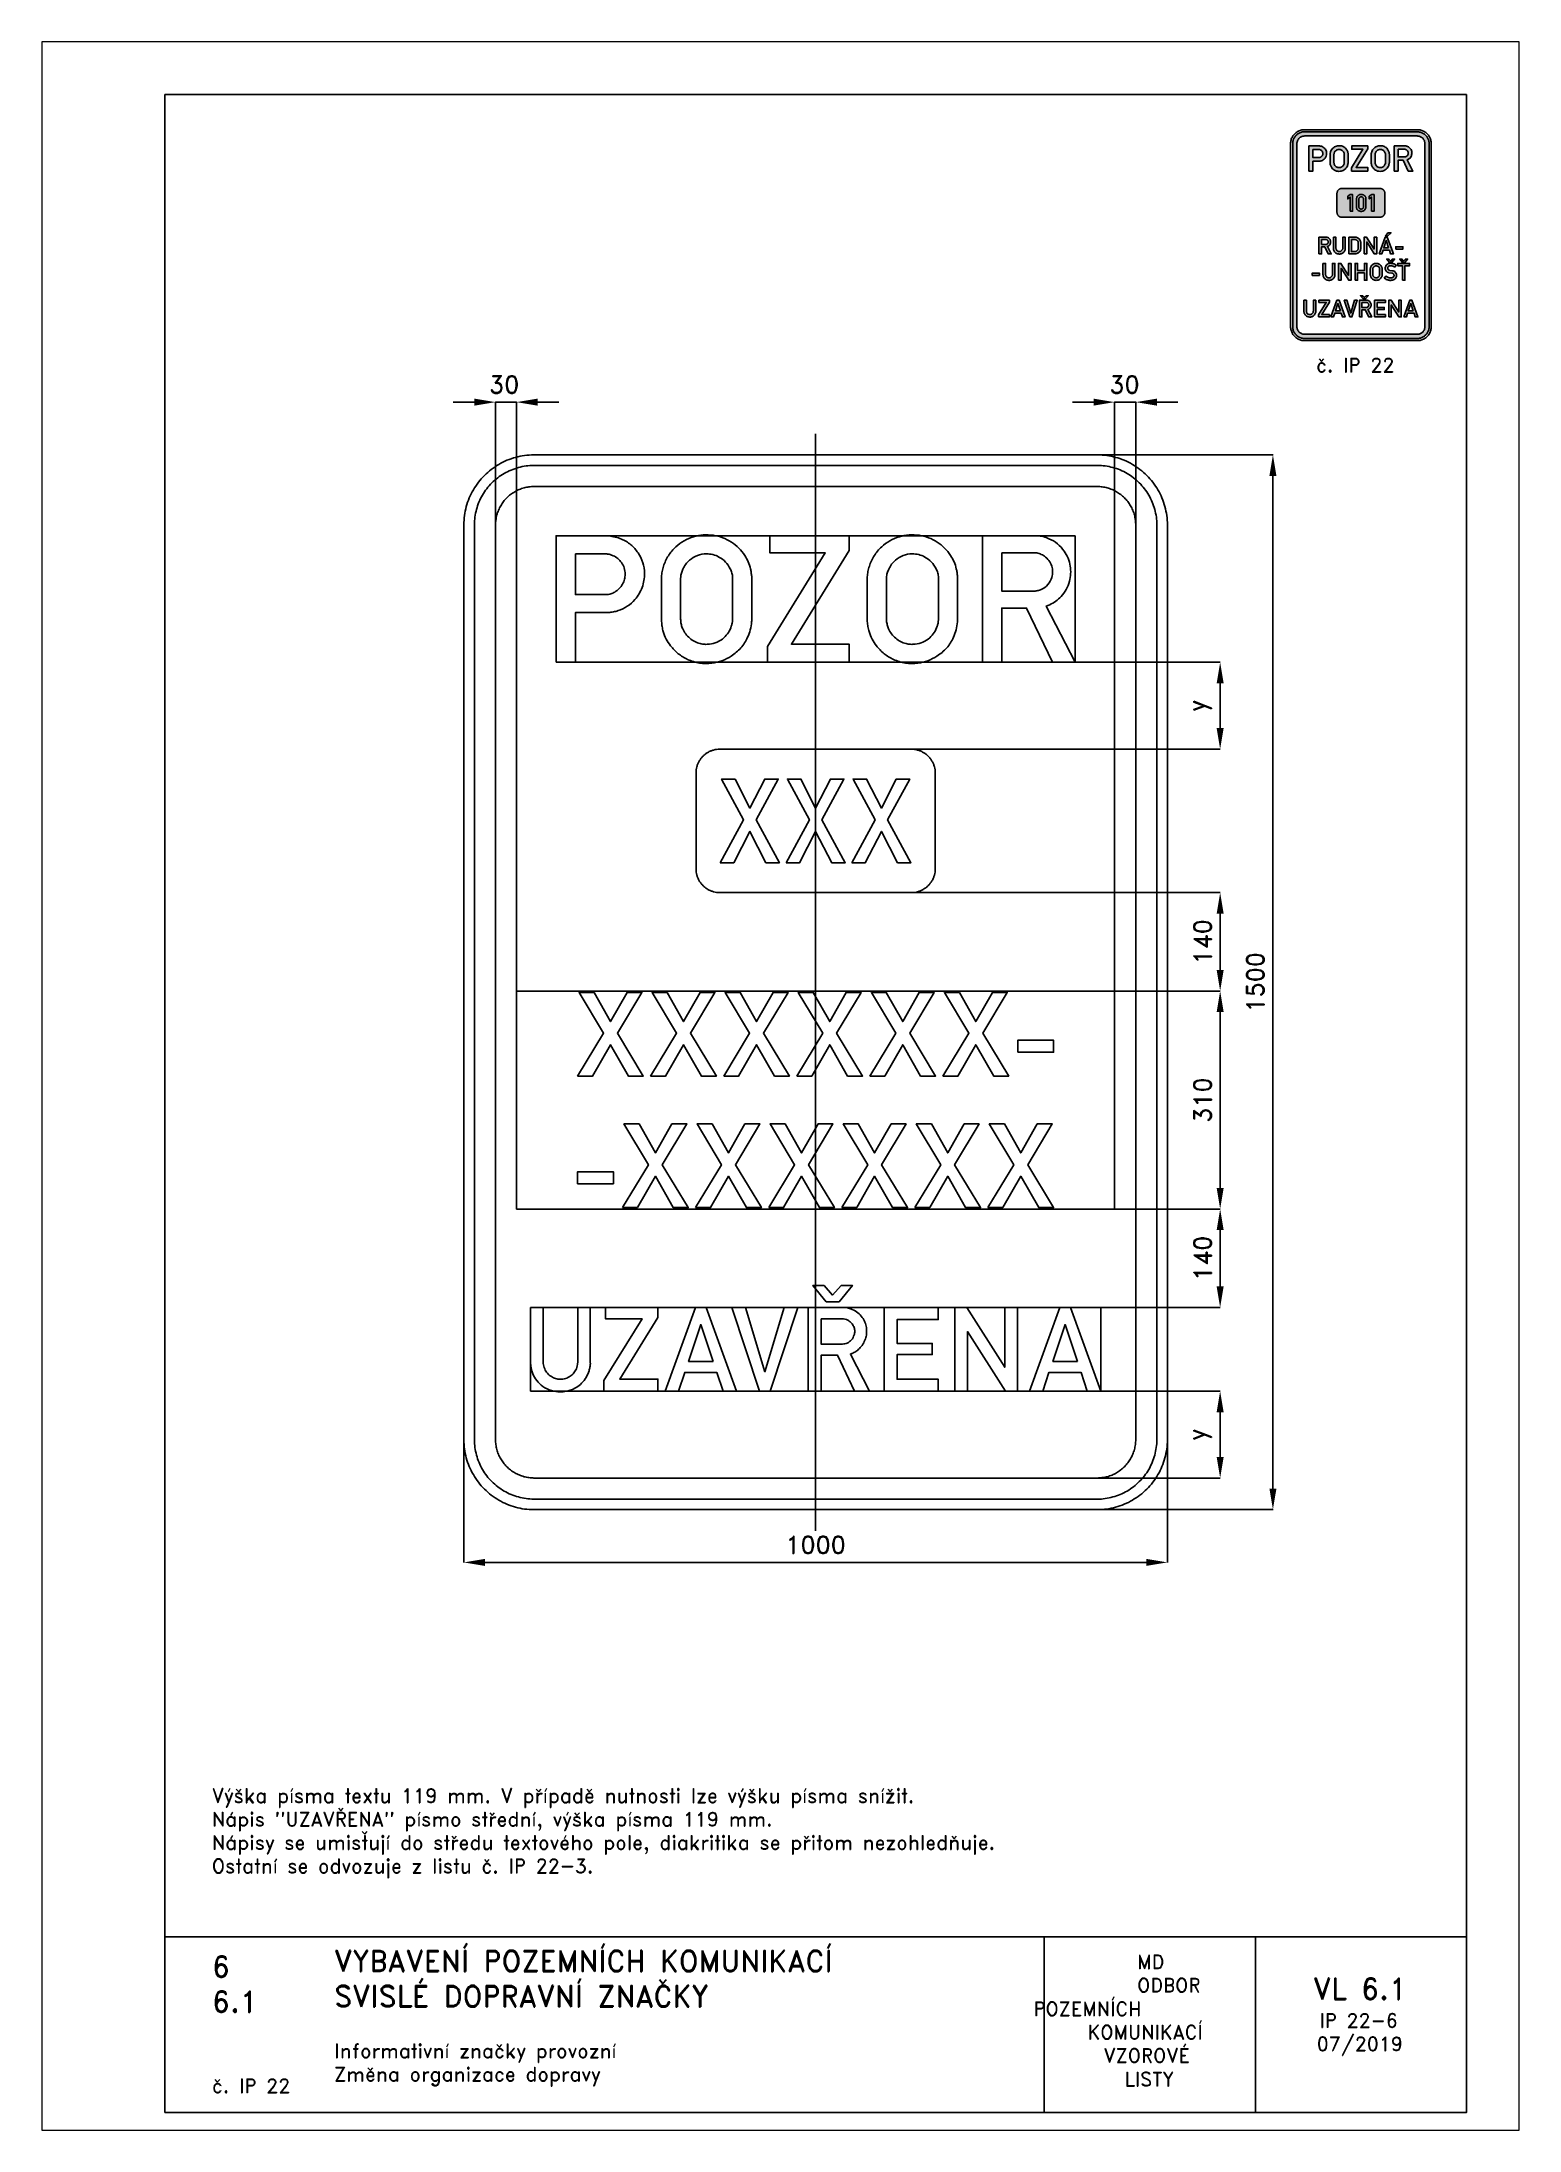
# Paper-space layout 'IP 22-6' of a CAD drawing. Header units: millimetres. Extents: x 0 to 210, y 0 to 297.
# The model-space entities are those that its viewports show. They can reach past a viewport. Long polylines and large blocks are cut down to what shows.
import ezdxf

# ---------------------------------------------------------------- set-up
doc = ezdxf.new("R2010")
doc.units = ezdxf.units.MM
doc.header["$LTSCALE"] = 5
doc.linetypes.add('ČERCHOVANÁX2', pattern=[2, 1, -0.5, 0, -0.5])
doc.linetypes.add('ČÁRKOVANÁX2', pattern=[1.5, 1, -0.5])
for name, color, linetype in [('Kóty', 2, 'Continuous'), ('Rozpiska', 7, 'Continuous'), ('Značka', 7, 'Continuous')]:
    doc.layers.add(name, color=color, linetype=linetype)
doc.layers.add('Rámeček', color=6, linetype='Continuous', plot=False)
doc.styles.get("Standard").update_dxf_attribs({"font": 'romand.shx', "height": 25})
doc.dimstyles.get("Standard").update_dxf_attribs({"dimtxt": 25, "dimasz": 30, "dimexe": 0.18, "dimexo": 0.0625, "dimgap": 12.5, "dimtad": 1, "dimdec": 0, "dimzin": 0, "dimdsep": 46, "dimtxsty": 'Standard', "dimcen": 0.09, "dimadec": 0, "dimazin": 0, "dimtfac": 1, "dimtdec": 0, "dimtofl": 0, "dimtmove": 0, "dimatfit": 3, "dimfxl": 1, "dimtolj": 1, "dimtzin": 0, "dimarcsym": 0})

psp = doc.layouts.new('IP 22-6')

# ---------------------------------------------------------------- texts
at = {"layer": 'Rozpiska', "color": 7, "attachment_point": 1}
for s, width, heights, insert, char_height in [('Výška písma textu 119 mm. V případě nutnosti lze výšku písma snížit. \\PNápis "UZAVŘENA" písmo střední, výška písma 119 mm.{\\H2.11905x; }\\PNápisy se umisťují do středu textového pole, diakritika se přitom nezohledňuje.{\\H1.71032x; }\\POstatní se odvozuje z listu č. IP 22-3.{\\H1.59656x; }', 175.5179, [0], (24.17, 48.58), 2), ('6', 149.0422, [0], (24.17, 24.77), 3), ('{\\C6;VYBAVENÍ POZEMNÍCH KOMUNIKACÍ\\P}SVISLÉ DOPRAVNÍ ZNAČKY{\\H1.34524x; }', 149.0422, [0], (41.56, 25.56), 3), ('\\pi14.7414;{\\C6;MD\\P\\pi2.36044;}ODBOR POZEMNÍCH{\\H1.57143x; }\\P\\pi7.69378;KOMUNIKACÍ{\\H1.5x; }\\P\\pi9.97949;{\\C6;VZOROVÉ\\H1.47619x; \\H0.67742x;\\P\\pi12.93187;LISTY\\H1.26984x; }', 33.1018, [0], (140.95, 24.95), 2), ('\\pi1.03113;{\\H1.5x;\\C6;VL 6.1\\P\\pi1.93586;\\H0.66667x;IP 22-6\\H1.66666x; \\H0.6x;\\P\\pi1.5549;07/2019\\H1.80159x; }', 16.0623, [0], (179.66, 21.61), 2), ('6.1', 149.0422, [0], (24.17, 19.78), 3), ('{\\C6;Informativní značky provozní\\P}Změna organizace dopravy{\\H1.83333x; }', 149.0422, [0], (41.56, 12.29), 2), ('{\\C6;č. IP 22}', 18.3305, [2.67], (24.18, 7.3), 2)]:
    psp.add_mtext_dynamic_manual_height_columns(s, width=width, gutter_width=100, heights=heights, dxfattribs=dict(at, insert=insert, char_height=char_height))
at = {"layer": 'Značka', "color": 7, "insert": (177.5, 252), "char_height": 2, "attachment_point": 1}
psp.add_mtext_dynamic_manual_height_columns('\\pi3.61905;č. IP 22', width=20, gutter_width=125, heights=[0], dxfattribs=at)

msp = doc.modelspace()

# ---------------------------------------------------------------- texts
at = {"layer": 'Kóty', "char_height": 25, "attachment_point": 5}
for insert in [(-442.6, 850), (439.1, 850)]:
    msp.add_mtext('\\A1;30', dxfattribs=dict(at, insert=insert))

# ---------------------------------------------------------------- blocks, each defined once
blk = doc.blocks.new('*D0')
at = {"layer": 'Defpoints', "color": 0, "transparency": 16777216}
for p in [(351.7, 750), (650, 750), (353.9, -750)]:
    blk.add_point(p, dxfattribs=at)
at = {"layer": 'Kóty', "color": 0, "lineweight": -2, "transparency": 16777216}
for p, q in [((351.8, 750), (650.2, 750)), ((650, -720), (650, 720)), ((354, -750), (650.2, -750))]:
    blk.add_line(p, q, dxfattribs=at)
at = {"layer": 'Kóty', "color": 0, "transparency": 16777216}
for points in [[(645, 720), (655, 720), (650, 750)], [(645, -720), (655, -720), (650, -750)]]:
    blk.add_solid(points, dxfattribs=at)
at = {"layer": 'Kóty', "color": 0, "transparency": 16777216, "insert": (625, 0), "char_height": 25, "attachment_point": 5, "rotation": 90}
blk.add_mtext('\\A1;1500', dxfattribs=at)
blk = doc.blocks.new('*D1')
at = {"layer": 'Defpoints', "color": 0, "transparency": 16777216}
for p in [(-500, -617.9), (500, -607.9), (500, -825)]:
    blk.add_point(p, dxfattribs=at)
at = {"layer": 'Kóty', "color": 0, "lineweight": -2, "transparency": 16777216}
for p, q in [((-500, -617.9), (-500, -825.2)), ((500, -608), (500, -825.2)), ((-470, -825), (470, -825))]:
    blk.add_line(p, q, dxfattribs=at)
at = {"layer": 'Kóty', "color": 0, "transparency": 16777216}
for points in [[(-470, -820), (-470, -830), (-500, -825)], [(470, -820), (470, -830), (500, -825)]]:
    blk.add_solid(points, dxfattribs=at)
at = {"layer": 'Kóty', "color": 0, "transparency": 16777216, "insert": (0, -800), "char_height": 25, "attachment_point": 5}
blk.add_mtext('\\A1;1000', dxfattribs=at)
blk = doc.blocks.new('*D4')
at = {"layer": 'Defpoints', "color": 0, "transparency": 16777216}
for p in [(95.3, 127.5), (425, -12.5), (575, -12.5)]:
    blk.add_point(p, dxfattribs=at)
at = {"layer": 'Kóty', "color": 0, "lineweight": -2, "transparency": 16777216}
for p, q in [((95.4, 127.5), (575.2, 127.5)), ((575, 97.5), (575, 17.5)), ((425.1, -12.5), (575.2, -12.5))]:
    blk.add_line(p, q, dxfattribs=at)
at = {"layer": 'Kóty', "color": 0, "transparency": 16777216}
for points in [[(570, 97.5), (580, 97.5), (575, 127.5)], [(570, 17.5), (580, 17.5), (575, -12.5)]]:
    blk.add_solid(points, dxfattribs=at)
at = {"layer": 'Kóty', "color": 0, "transparency": 16777216, "insert": (550, 57.5), "char_height": 25, "attachment_point": 5, "rotation": 90}
blk.add_mtext('\\A1;140', dxfattribs=at)
blk = doc.blocks.new('*D5')
at = {"layer": 'Defpoints', "color": 0, "transparency": 16777216}
for p in [(425, -322.5), (405.3, -462.5), (575, -462.5)]:
    blk.add_point(p, dxfattribs=at)
at = {"layer": 'Kóty', "color": 0, "lineweight": -2, "transparency": 16777216}
for p, q in [((425.1, -322.5), (575.2, -322.5)), ((575, -352.5), (575, -432.5)), ((405.3, -462.5), (575.2, -462.5))]:
    blk.add_line(p, q, dxfattribs=at)
at = {"layer": 'Kóty', "color": 0, "transparency": 16777216}
for points in [[(570, -352.5), (580, -352.5), (575, -322.5)], [(570, -432.5), (580, -432.5), (575, -462.5)]]:
    blk.add_solid(points, dxfattribs=at)
at = {"layer": 'Kóty', "color": 0, "transparency": 16777216, "insert": (550, -392.5), "char_height": 25, "attachment_point": 5, "rotation": 90}
blk.add_mtext('\\A1;140', dxfattribs=at)
blk = doc.blocks.new('*D6')
at = {"layer": 'Defpoints', "color": 0, "transparency": 16777216}
for p in [(425, -12.5), (575, -12.5), (425, -322.5)]:
    blk.add_point(p, dxfattribs=at)
at = {"layer": 'Kóty', "color": 0, "lineweight": -2, "transparency": 16777216}
for p, q in [((425.0625, -12.5), (575.18, -12.5)), ((575, -292.5), (575, -42.5)), ((425.0625, -322.5), (575.18, -322.5))]:
    blk.add_line(p, q, dxfattribs=at)
at = {"layer": 'Kóty', "color": 0, "transparency": 16777216}
for points in [[(570, -42.5), (580, -42.5), (575, -12.5)], [(570, -292.5), (580, -292.5), (575, -322.5)]]:
    blk.add_solid(points, dxfattribs=at)
at = {"layer": 'Kóty', "color": 0, "transparency": 16777216, "insert": (550, -167.5), "char_height": 25, "attachment_point": 5, "rotation": 90}
blk.add_mtext('\\A1;310', dxfattribs=at)
blk = doc.blocks.new('*D8')
at = {"layer": 'Defpoints', "color": 0, "transparency": 16777216}
for p in [(369, 455), (575, 455), (115.5, 331.5)]:
    blk.add_point(p, dxfattribs=at)
at = {"layer": 'Kóty', "color": 0, "lineweight": -2, "transparency": 16777216}
for p, q in [((369.1, 455), (575.2, 455)), ((575, 361.5), (575, 425)), ((115.6, 331.5), (575.2, 331.5))]:
    blk.add_line(p, q, dxfattribs=at)
at = {"layer": 'Kóty', "color": 0, "transparency": 16777216}
for points in [[(570, 425), (580, 425), (575, 455)], [(570, 361.5), (580, 361.5), (575, 331.5)]]:
    blk.add_solid(points, dxfattribs=at)
at = {"layer": 'Kóty', "color": 0, "transparency": 16777216, "insert": (545.8, 393.2), "char_height": 25, "attachment_point": 5, "rotation": 90}
blk.add_mtext('\\A1;y', dxfattribs=at)
blk = doc.blocks.new('*D9')
at = {"layer": 'Defpoints', "color": 0, "transparency": 16777216}
for p in [(405.3, -581.5), (313.5, -705), (575, -705)]:
    blk.add_point(p, dxfattribs=at)
at = {"layer": 'Kóty', "color": 0, "lineweight": -2, "transparency": 16777216}
for p, q in [((405.3, -581.5), (575.2, -581.5)), ((575, -611.5), (575, -675)), ((313.5, -705), (575.2, -705))]:
    blk.add_line(p, q, dxfattribs=at)
at = {"layer": 'Kóty', "color": 0, "transparency": 16777216}
for points in [[(570, -611.5), (580, -611.5), (575, -581.5)], [(570, -675), (580, -675), (575, -705)]]:
    blk.add_solid(points, dxfattribs=at)
at = {"layer": 'Kóty', "color": 0, "transparency": 16777216, "insert": (545.8, -643.3), "char_height": 25, "attachment_point": 5, "rotation": 90}
blk.add_mtext('\\A1;y', dxfattribs=at)

# ---------------------------------------------------------------- dimensions: what is measured, and where the dimension line sits
at = {"layer": 'Kóty'}
for base, p1, p2, picture, middle in [((650, 750), (353.9, -750), (351.7, 750), '*D0', (625, 0)), ((575, -12.5), (95.3, 127.5), (425, -12.5), '*D4', (550, 57.5)), ((575, -12.5), (425, -322.5), (425, -12.5), '*D6', (550, -167.5)), ((575, -462.5), (425, -322.5), (405.3, -462.5), '*D5', (550, -392.5))]:
    dim = msp.add_linear_dim(base=base, p1=p1, p2=p2, angle=90, dimstyle='Standard', dxfattribs=at)
    dim.commit()
    dim.dimension.update_dxf_attribs({"geometry": picture, "text_midpoint": middle})
for base, p1, p2, picture, middle in [((575, 455), (115.5, 331.5), (369, 455), '*D8', (545.8, 393.2)), ((575, -705), (405.3, -581.5), (313.5, -705), '*D9', (545.8, -643.3))]:
    dim = msp.add_linear_dim(base=base, p1=p1, p2=p2, angle=90, text='y', dimstyle='Standard', dxfattribs=at)
    dim.commit()
    dim.dimension.update_dxf_attribs({"geometry": picture, "text_midpoint": middle})
dim = msp.add_linear_dim(base=(500, -825), p1=(-500, -617.9), p2=(500, -607.9), dimstyle='Standard', dxfattribs=at)
dim.commit()
dim.dimension.update_dxf_attribs({"geometry": '*D1', "text_midpoint": (0, -800)})

# ---------------------------------------------------------------- linework, layer by layer
at = {"layer": 'Kóty'}
for p, q in [((-515, 825), (-485, 825)), ((-455, 633.5), (-455, 825.2)), ((-425, -12.5), (-425, 825.2)), ((-395, 825), (-365, 825)), ((395, 825), (365, 825)), ((425, -12.5), (425, 825.2)), ((455, 650.4), (455, 825.2)), ((515, 825), (485, 825))]:
    msp.add_line(p, q, dxfattribs=at)
for points in [[(-455, 825), (-425, 825)], [(425, 825), (455, 825)]]:
    msp.add_lwpolyline(points, dxfattribs=at)
for points in [[(-485, 830), (-485, 820), (-455, 825)], [(-395, 830), (-395, 820), (-425, 825)], [(395, 830), (395, 820), (425, 825)], [(485, 830), (485, 820), (455, 825)]]:
    msp.add_solid(points, dxfattribs=at)
at = {"layer": 'Značka', "color": 6, "linetype": 'ČERCHOVANÁX2', "ltscale": 5}
msp.add_lwpolyline([(0, -780), (0, 780)], dxfattribs=at)
at = {"layer": 'Značka', "color": 3}
for points in [[(-400, -750), (-400.4, -750), (-400.8, -750, -0.03218), (-413.7, -749.1, -0.035443), (-426.4, -746.5, -0.036267), (-438.7, -742.3, -0.03442), (-450.2, -736.5, -0.033722), (-461, -729.3, -0.034085), (-470.7, -720.7, -0.034209), (-479.3, -711, -0.034229), (-486.5, -700.2, -0.034044), (-492.3, -688.7, -0.033412), (-496.5, -676.4, -0.034127), (-499.1, -663.7, -0.036745), (-500, -650.8), (-500, -650.4), (-500, -650), (-500, 650), (-500, 650.4), (-500, 650.8, -0.03218), (-499.1, 663.7, -0.035441), (-496.5, 676.4, -0.03627), (-492.3, 688.7, -0.034417), (-486.5, 700.2, -0.033719), (-479.3, 711, -0.034078), (-470.7, 720.7, -0.034208), (-461, 729.3, -0.034227), (-450.2, 736.5, -0.034051), (-438.7, 742.3, -0.033416), (-426.4, 746.5, -0.034129), (-413.7, 749.1, -0.036746), (-400.8, 750), (-400.4, 750), (-400, 750), (400, 750), (400.4, 750), (400.8, 750, -0.032179), (413.7, 749.1, -0.035451), (426.4, 746.5, -0.036282), (438.7, 742.3, -0.034425), (450.2, 736.5, -0.033731), (461, 729.3, -0.034081), (470.7, 720.7, -0.034214), (479.3, 711, -0.034229), (486.5, 700.2, -0.034034), (492.3, 688.7, -0.033411), (496.5, 676.4, -0.034122), (499.1, 663.7, -0.036741), (500, 650.8), (500, 650.4), (500, 650), (500, -650), (500, -650.4), (500, -650.8, -0.032179), (499.1, -663.7, -0.035442), (496.5, -676.4, -0.036264), (492.3, -688.7, -0.034415), (486.5, -700.2, -0.033719), (479.3, -711, -0.034086), (470.7, -720.7, -0.034205), (461, -729.3, -0.03423), (450.2, -736.5, -0.034046), (438.7, -742.3, -0.033413), (426.4, -746.5, -0.034127), (413.7, -749.1, -0.036745), (400.8, -750), (400.4, -750), (400, -750), (-400, -750)], [(-400, -735), (-400.3, -735), (-400.7, -735, -0.03218), (-411.6, -734.2, -0.035443), (-422.4, -732, -0.036267), (-432.9, -728.5, -0.03442), (-442.7, -723.5, -0.033721), (-451.9, -717.4, -0.034085), (-460.1, -710.1, -0.034209), (-467.4, -701.9, -0.034229), (-473.5, -692.7, -0.034045), (-478.4, -682.9, -0.033412), (-482, -672.4, -0.034127), (-484.3, -661.6, -0.036745), (-485, -650.7), (-485, -650.3), (-485, -650), (-485, 650), (-485, 650.3), (-485, 650.7, -0.032181), (-484.2, 661.6, -0.035444), (-482, 672.4, -0.036267), (-478.5, 682.9, -0.034419), (-473.5, 692.7, -0.033711), (-467.4, 701.8, -0.034078), (-460.1, 710.1, -0.034195), (-451.9, 717.4, -0.034219), (-442.7, 723.5, -0.034051), (-432.9, 728.4, -0.033409), (-422.4, 732, -0.034121), (-411.6, 734.3, -0.036745), (-400.7, 735), (-400.3, 735), (-400, 735), (400, 735), (400.3, 735), (400.7, 735, -0.032174), (411.6, 734.2, -0.03544), (422.4, 732, -0.036261), (432.9, 728.5, -0.03443), (442.7, 723.5, -0.033731), (451.9, 717.4, -0.03408), (460.1, 710.1, -0.034212), (467.4, 701.9, -0.03423), (473.5, 692.7, -0.034037), (478.4, 682.8, -0.033418), (482, 672.4, -0.034127), (484.3, 661.6, -0.036751), (485, 650.7), (485, 650.3), (485, 650), (485, -650), (485, -650.3), (485, -650.7, -0.032185), (484.2, -661.6, -0.03545), (482, -672.4, -0.036271), (478.5, -682.9, -0.034419), (473.5, -692.7, -0.033715), (467.4, -701.9, -0.034083), (460.1, -710.1, -0.034209), (451.9, -717.4, -0.034231), (442.7, -723.5, -0.034042), (432.9, -728.4, -0.033411), (422.4, -732, -0.034127), (411.6, -734.3, -0.036745), (400.7, -735), (400.3, -735), (400, -735), (-400, -735)], [(-400, -705), (400, -705), (400.2, -705), (400.4, -705, 0.03218), (407.5, -704.5, 0.035442), (414.5, -703.1, 0.036265), (421.3, -700.8, 0.034422), (427.6, -697.6, 0.033717), (433.6, -693.6, 0.034088), (438.9, -688.9, 0.034212), (443.6, -683.6, 0.034229), (447.6, -677.6, 0.034042), (450.7, -671.3, 0.033412), (453.1, -664.5, 0.034125), (454.5, -657.5, 0.036743), (455, -650.4), (455, -650.2), (455, -650), (455, 650), (455, 650.2), (455, 650.4, 0.032187), (454.5, 657.5, 0.035442), (453.1, 664.5, 0.036278), (450.8, 671.3, 0.034421), (447.6, 677.6, 0.033718), (443.6, 683.6, 0.034078), (438.9, 688.9, 0.034199), (433.6, 693.6, 0.034236), (427.6, 697.6, 0.03403), (421.3, 700.8, 0.033395), (414.5, 703.1, 0.034109), (407.5, 704.5, 0.036744), (400.4, 705), (400.2, 705), (400, 705), (-400, 705), (-400.2, 705), (-400.4, 705, 0.032171), (-407.5, 704.5, 0.035429), (-414.5, 703.1, 0.036266), (-421.3, 700.8, 0.034431), (-427.6, 697.6, 0.033735), (-433.6, 693.6, 0.034079), (-438.9, 688.9, 0.034224), (-443.6, 683.6, 0.034235), (-447.6, 677.6, 0.03404), (-450.7, 671.3, 0.033409), (-453.1, 664.5, 0.034125), (-454.5, 657.5, 0.036745), (-455, 650.4), (-455, 650.2), (-455, 650), (-455, -650), (-455, -650.2), (-455, -650.4, 0.03218), (-454.5, -657.5, 0.035443), (-453.1, -664.5, 0.036267), (-450.8, -671.3, 0.034421), (-447.6, -677.6, 0.033721), (-443.6, -683.6, 0.034084), (-438.9, -688.9, 0.034208), (-433.6, -693.6, 0.03423), (-427.6, -697.6, 0.034044), (-421.3, -700.7, 0.033412), (-414.5, -703.1, 0.034127), (-407.5, -704.5, 0.036745), (-400.4, -705), (-400.2, -705), (-400, -705)], [(-369, 455), (-369, 635), (-296.2, 635), (-295.2, 634.9), (-294.1, 634.7, -0.025334), (-284.9, 633.1, -0.042928), (-276, 630.1, -0.079586), (-262.7, 622.2, -0.076485), (-252.4, 610.5, -0.07689), (-245.7, 596.7, -0.075741), (-243.3, 581.4, -0.094028), (-246.6, 561.6, -0.098352), (-256.8, 544.4, -0.073285), (-267.7, 534.8, -0.067696), (-280.7, 528.5, -0.034228), (-287.5, 526.7, -0.037885), (-294.5, 525.8), (-295.6, 525.7), (-296.8, 525.7), (-341.5, 525.7), (-341.5, 455), (-369, 455)], [(-219.3, 573.9), (-219.3, 575.3, -0.004529), (-219.2, 576.8, -0.030679), (-218.1, 584.3, -0.031069), (-216.2, 591.7, -0.066298), (-209.3, 606.6, -0.068474), (-198.7, 619.1, -0.061858), (-187, 627.9, -0.059934), (-173.5, 633.5, -0.057352), (-159.7, 636.2, -0.057578), (-145.5, 635.6, -0.056916), (-132.1, 632.2, -0.057507), (-119.7, 625.8, -0.055384), (-109.2, 617.4, -0.053461), (-100.8, 606.9, -0.04303), (-95.8, 597.8, -0.048851), (-92.6, 588, -0.022723), (-91.6, 582.7, -0.012946), (-90.9, 577.3), (-90.8, 576.4), (-90.7, 575.5), (-90.7, 515.2), (-90.9, 513.8), (-91, 512.5, -0.035772), (-92.9, 501.3, -0.047844), (-96.7, 490.6, -0.078792), (-106.3, 475.5, -0.073102), (-120, 463.9, -0.060121), (-133.1, 457.3, -0.059851), (-147.3, 453.9, -0.071114), (-165, 454, -0.074186), (-181.9, 459.2, -0.066047), (-195.2, 467.3, -0.0617), (-206.1, 478.5, -0.04709), (-212.4, 488.1, -0.053874), (-216.6, 498.7, -0.030223), (-218.1, 505.7, -0.017682), (-219, 512.9), (-219.2, 514.5), (-219.3, 516.2), (-219.3, 573.9)], [(73.2, 573.9, -0.001515), (73.3, 575.3, -0.004509), (73.4, 576.8, -0.030687), (74.4, 584.3, -0.031077), (76.4, 591.7, -0.066302), (83.3, 606.6, -0.068475), (93.9, 619.1, -0.061853), (105.6, 627.9, -0.059934), (119, 633.5, -0.057351), (132.9, 636.2, -0.057578), (147, 635.6, -0.056915), (160.5, 632.2, -0.057506), (172.9, 625.8, -0.055384), (183.4, 617.4, -0.053458), (191.8, 606.9, -0.043022), (196.8, 597.8, -0.048842), (200, 588, -0.022712), (201, 582.7, -0.012946), (201.7, 577.3), (201.8, 576.4), (201.8, 575.5), (201.8, 515.2), (201.7, 513.8, -0.002788), (201.6, 512.5, -0.035777), (199.6, 501.3, -0.047844), (195.9, 490.6, -0.07879), (186.3, 475.5, -0.073101), (172.5, 463.9, -0.060122), (159.5, 457.3, -0.059852), (145.3, 453.9, -0.071114), (127.6, 454, -0.074187), (110.7, 459.2, -0.066046), (97.3, 467.3, -0.061699), (86.5, 478.5, -0.047092), (80.2, 488.1, -0.053874), (76, 498.7, -0.030215), (74.4, 505.7, -0.017678), (73.5, 512.9), (73.4, 514.5), (73.2, 516.2), (73.2, 573.9)], [(237.1, 455), (237.1, 635), (312.9, 635), (313.9, 635), (315, 635, -0.052893), (323.5, 633.7, -0.045262), (331.6, 630.8, -0.068749), (343.7, 623.6, -0.074101), (353.2, 613.3, -0.062847), (358.8, 603.2, -0.059666), (361.8, 591.9, -0.055135), (362.5, 581, -0.055181), (360.7, 570.2, -0.062311), (356.1, 558.7, -0.063044), (348.8, 548.7, -0.052736), (341.4, 541.9, -0.055204), (332.7, 536.9), (330.2, 535.8), (327.7, 534.9), (369, 455), (336.7, 455), (299.9, 532.1), (264.5, 532.1), (264.5, 455), (237.1, 455)], [(-341.5, 609.2), (-341.5, 551.3), (-298.8, 551.3), (-298, 551.3), (-297.2, 551.3, 0.067124), (-291.2, 552.3, 0.057708), (-285.6, 554.9, 0.071734), (-279.1, 559.8, 0.074484), (-274.3, 566.3, 0.068275), (-271.6, 573.1, 0.065314), (-270.8, 580.4, 0.077201), (-272.1, 589.2, 0.083747), (-276, 597, 0.073391), (-281.2, 602.6, 0.066076), (-287.8, 606.6, 0.042642), (-292.2, 608.3, 0.049269), (-296.9, 609.1), (-297.6, 609.1), (-298.3, 609.2), (-341.5, 609.2)], [(-191.9, 573.7), (-191.9, 516.2), (-191.8, 515.1), (-191.7, 514, 0.037596), (-190.8, 508.3, 0.041684), (-188.9, 502.8, 0.062903), (-184.7, 495.4, 0.060167), (-178.8, 489.2, 0.059426), (-171.9, 484.4, 0.064336), (-164.1, 481.6, 0.050523), (-157.6, 480.6, 0.044537), (-151, 480.9, 0.073895), (-140, 483.8, 0.085009), (-130.4, 490, 0.073632), (-124, 497.4, 0.063583), (-119.9, 506.2, 0.033197), (-118.6, 510.6, 0.042641), (-118, 515.2, 0.004526), (-118, 515.8, 0.001521), (-118, 516.3), (-118, 573.6, 0.002803), (-118, 574.6, 0.008372), (-118, 575.7, 0.062608), (-119, 581.9, 0.048319), (-121.4, 587.9, 0.076903), (-128.1, 597.6, 0.083772), (-137.4, 604.7, 0.069871), (-146, 608.1, 0.066666), (-155.3, 609.2, 0.088512), (-168.1, 606.9, 0.098119), (-179.1, 600.3, 0.062844), (-184.6, 594.4, 0.05139), (-188.6, 587.3, 0.039518), (-190.7, 581.6, 0.050753), (-191.8, 575.8, 0.007122), (-191.9, 574.8), (-191.9, 573.7)], [(100.7, 573.7), (100.7, 516.2), (100.7, 515.1), (100.8, 514, 0.037586), (101.8, 508.3, 0.041669), (103.7, 502.8, 0.062896), (107.9, 495.4, 0.060167), (113.8, 489.2, 0.059426), (120.7, 484.4, 0.064336), (128.5, 481.6, 0.050521), (135, 480.6, 0.044537), (141.5, 480.9, 0.073897), (152.6, 483.8, 0.085012), (162.2, 490, 0.073629), (168.5, 497.4, 0.063583), (172.7, 506.2, 0.033197), (174, 510.6, 0.042634), (174.5, 515.2, 0.004631), (174.6, 515.8, 0.001573), (174.6, 516.3), (174.6, 573.6, 0.002803), (174.6, 574.6, 0.008431), (174.6, 575.7, 0.062603), (173.6, 581.9, 0.048319), (171.2, 587.9, 0.076901), (164.5, 597.6, 0.083771), (155.2, 604.7, 0.069871), (146.6, 608.1, 0.066666), (137.3, 609.2, 0.088513), (124.5, 606.9, 0.098122), (113.5, 600.3, 0.062841), (108, 594.4, 0.05139), (104, 587.3, 0.039523), (101.8, 581.6, 0.050753), (100.8, 575.8, 0.007122), (100.7, 574.8, 0.00231), (100.7, 573.7)], [(264.5, 610.7), (264.5, 556.2), (308.6, 556.2), (309.7, 556.2), (310.8, 556.3, 0.040824), (315.8, 557, 0.049409), (320.6, 558.7, 0.110766), (330, 565.6, 0.114769), (335.7, 575.8, 0.085169), (336.9, 583.8, 0.080074), (335.6, 591.8, 0.084077), (331.5, 599.7, 0.08123), (325.2, 605.9, 0.067126), (319.2, 609.2, 0.082147), (312.6, 610.7), (311.8, 610.7), (311, 610.7), (264.5, 610.7)]]:
    msp.add_lwpolyline(points, format="xyb", dxfattribs=at)
at = {"layer": 'Značka', "color": 6, "linetype": 'ČÁRKOVANÁX2', "ltscale": 2.5}
for points in [[(-369, 455), (369, 455), (369, 635), (-369, 635)], [(-405.3, -581.5), (405.3, -581.5), (405.3, -462.5), (-405.3, -462.5)]]:
    msp.add_lwpolyline(points, close=True, dxfattribs=at)
at = {"layer": 'Značka', "color": 3}
for points in [[(-68.2, 455), (-68.2, 477.6), (13.7, 610.6), (-65, 610.6), (-65, 635), (47.7, 635), (47.7, 613.8), (-34.4, 480.8), (47.7, 480.8), (47.7, 455), (-68.2, 455)], [(-338.3, -133.5), (-301.5, -72.4), (-336.3, -14.5), (-314.9, -14.5), (-291.6, -55.8), (-268.1, -14.5), (-246.9, -14.5), (-281.8, -72.4), (-244.9, -133.5), (-266.2, -133.5), (-291.6, -88.9), (-317.1, -133.5), (-338.3, -133.5)], [(-234.5, -133.5), (-197.7, -72.4), (-232.4, -14.5), (-211.1, -14.5), (-187.8, -55.8), (-164.3, -14.5), (-143.1, -14.5), (-177.9, -72.4), (-141, -133.5), (-162.3, -133.5), (-187.8, -88.9), (-213.2, -133.5), (-234.5, -133.5)], [(-130.6, -133.5), (-93.8, -72.4), (-128.6, -14.5), (-107.2, -14.5), (-83.9, -55.8), (-60.4, -14.5), (-39.2, -14.5), (-74.1, -72.4), (-37.2, -133.5), (-58.4, -133.5), (-83.9, -88.9), (-109.4, -133.5), (-130.6, -133.5)], [(-26.8, -133.5), (10.1, -72.4), (-24.7, -14.5), (-3.3, -14.5), (20, -55.8), (43.5, -14.5), (64.7, -14.5), (29.8, -72.4), (66.7, -133.5), (45.4, -133.5), (20, -88.9), (-5.5, -133.5), (-26.8, -133.5)], [(77.1, -133.5), (113.9, -72.4), (79.2, -14.5), (100.5, -14.5), (123.8, -55.8), (147.3, -14.5), (168.5, -14.5), (133.7, -72.4), (170.6, -133.5), (149.3, -133.5), (123.8, -88.9), (98.3, -133.5), (77.1, -133.5)], [(181, -133.5), (217.8, -72.4), (183, -14.5), (204.4, -14.5), (227.7, -55.8), (251.2, -14.5), (272.4, -14.5), (237.5, -72.4), (274.4, -133.5), (253.2, -133.5), (227.7, -88.9), (202.2, -133.5), (181, -133.5)], [(287.3, -99.5), (287.3, -82.5), (338.3, -82.5), (338.3, -99.5), (287.3, -99.5)], [(-274.4, -320.5), (-237.6, -259.4), (-272.4, -201.5), (-251, -201.5), (-227.7, -242.8), (-204.2, -201.5), (-183, -201.5), (-217.9, -259.4), (-181, -320.5), (-202.3, -320.5), (-227.7, -275.9), (-253.2, -320.5), (-274.4, -320.5)], [(-170.6, -320.5), (-133.8, -259.4), (-168.5, -201.5), (-147.1, -201.5), (-123.9, -242.8), (-100.4, -201.5), (-79.1, -201.5), (-114, -259.4), (-77.1, -320.5), (-98.4, -320.5), (-123.9, -275.9), (-149.3, -320.5), (-170.6, -320.5)], [(-66.7, -320.5), (-29.9, -259.4), (-64.7, -201.5), (-43.3, -201.5), (-20, -242.8), (3.5, -201.5), (24.7, -201.5), (-10.1, -259.4), (26.7, -320.5), (5.5, -320.5), (-20, -275.9), (-45.5, -320.5), (-66.7, -320.5)], [(37.2, -320.5), (74, -259.4), (39.2, -201.5), (60.6, -201.5), (83.9, -242.8), (107.4, -201.5), (128.6, -201.5), (93.7, -259.4), (130.6, -320.5), (109.3, -320.5), (83.9, -275.9), (58.4, -320.5), (37.2, -320.5)], [(141, -320.5), (177.8, -259.4), (143.1, -201.5), (164.5, -201.5), (187.7, -242.8), (211.2, -201.5), (232.4, -201.5), (197.6, -259.4), (234.5, -320.5), (213.2, -320.5), (187.7, -275.9), (162.3, -320.5), (141, -320.5)], [(244.9, -320.5), (281.7, -259.4), (246.9, -201.5), (268.3, -201.5), (291.6, -242.8), (315.1, -201.5), (336.3, -201.5), (301.5, -259.4), (338.3, -320.5), (317.1, -320.5), (291.6, -275.9), (266.1, -320.5), (244.9, -320.5)], [(-338.3, -286.5), (-338.3, -269.5), (-287.3, -269.5), (-287.3, -286.5), (-338.3, -286.5)]]:
    msp.add_lwpolyline(points, dxfattribs=at)
at = {"layer": 'Značka', "color": 5}
msp.add_lwpolyline([(-136, 127.5), (-136.1, 127.5), (-136.3, 127.5, -0.03218), (-140.7, 127.8, -0.035443), (-145, 128.7, -0.036267), (-149.1, 130.1, -0.034421), (-153.1, 132.1, -0.033721), (-156.7, 134.5, -0.034085), (-160, 137.5, -0.034209), (-163, 140.8, -0.034229), (-165.4, 144.4, -0.034044), (-167.4, 148.4, -0.033412), (-168.8, 152.5, -0.034127), (-169.7, 156.8, -0.036745), (-170, 161.2), (-170, 161.4), (-170, 161.5), (-170, 297.5), (-170, 297.6), (-170, 297.8, -0.03218), (-169.7, 302.2, -0.035443), (-168.8, 306.5, -0.036267), (-167.4, 310.6, -0.034421), (-165.4, 314.6, -0.033721), (-163, 318.2, -0.034085), (-160, 321.5, -0.034209), (-156.7, 324.5, -0.034229), (-153.1, 326.9, -0.034044), (-149.1, 328.9, -0.033412), (-145, 330.3, -0.034127), (-140.7, 331.2, -0.036745), (-136.3, 331.5), (-136.1, 331.5), (-136, 331.5), (136, 331.5), (136.1, 331.5), (136.3, 331.5, -0.03218), (140.7, 331.2, -0.035443), (145, 330.3, -0.036267), (149.1, 328.9, -0.034421), (153.1, 326.9, -0.033721), (156.7, 324.5, -0.034085), (160, 321.5, -0.034209), (163, 318.2, -0.034229), (165.4, 314.6, -0.034044), (167.4, 310.6, -0.033412), (168.8, 306.5, -0.034127), (169.7, 302.2, -0.036745), (170, 297.8), (170, 297.6), (170, 297.5), (170, 161.5), (170, 161.4), (170, 161.2, -0.03218), (169.7, 156.8, -0.035443), (168.8, 152.5, -0.036267), (167.4, 148.4, -0.034421), (165.4, 144.4, -0.033721), (163, 140.8, -0.034085), (160, 137.5, -0.034209), (156.7, 134.5, -0.034229), (153.1, 132.1, -0.034044), (149.1, 130.1, -0.033412), (145, 128.7, -0.034127), (140.7, 127.8, -0.036745), (136.3, 127.5), (136.1, 127.5), (136, 127.5), (-136, 127.5)], format="xyb", dxfattribs=at)
msp.add_lwpolyline([(-136, 127.5), (-136.1, 127.5), (-136.3, 127.5, -0.03218), (-140.7, 127.8, -0.035443), (-145, 128.7, -0.036267), (-149.1, 130.1, -0.034421), (-153.1, 132.1, -0.033721), (-156.7, 134.5, -0.034085), (-160, 137.5, -0.034209), (-163, 140.8, -0.034229), (-165.4, 144.4, -0.034044), (-167.4, 148.4, -0.033412), (-168.8, 152.5, -0.034127), (-169.7, 156.8, -0.036745), (-170, 161.2), (-170, 161.4), (-170, 161.5), (-170, 297.5), (-170, 297.6), (-170, 297.8, -0.03218), (-169.7, 302.2, -0.035443), (-168.8, 306.5, -0.036267), (-167.4, 310.6, -0.034421), (-165.4, 314.6, -0.033721), (-163, 318.2, -0.034085), (-160, 321.5, -0.034209), (-156.7, 324.5, -0.034229), (-153.1, 326.9, -0.034044), (-149.1, 328.9, -0.033412), (-145, 330.3, -0.034127), (-140.7, 331.2, -0.036745), (-136.3, 331.5), (-136.1, 331.5), (-136, 331.5), (136, 331.5), (136.1, 331.5), (136.3, 331.5, -0.03218), (140.7, 331.2, -0.035443), (145, 330.3, -0.036267), (149.1, 328.9, -0.034421), (153.1, 326.9, -0.033721), (156.7, 324.5, -0.034085), (160, 321.5, -0.034209), (163, 318.2, -0.034229), (165.4, 314.6, -0.034044), (167.4, 310.6, -0.033412), (168.8, 306.5, -0.034127), (169.7, 302.2, -0.036745), (170, 297.8), (170, 297.6), (170, 297.5), (170, 161.5), (170, 161.4), (170, 161.2, -0.03218), (169.7, 156.8, -0.035443), (168.8, 152.5, -0.036267), (167.4, 148.4, -0.034421), (165.4, 144.4, -0.033721), (163, 140.8, -0.034085), (160, 137.5, -0.034209), (156.7, 134.5, -0.034229), (153.1, 132.1, -0.034044), (149.1, 130.1, -0.033412), (145, 128.7, -0.034127), (140.7, 127.8, -0.036745), (136.3, 127.5), (136.1, 127.5), (136, 127.5), (-136, 127.5)], format="xyb", dxfattribs=at)
for points in [[(-135.5, 170), (-102.4, 231.1), (-133.7, 289), (-114.4, 289), (-93.5, 247.7), (-72.3, 289), (-53.2, 289), (-84.6, 231.1), (-51.4, 170), (-70.6, 170), (-93.5, 214.6), (-116.4, 170), (-135.5, 170)], [(-42, 170), (-8.9, 231.1), (-40.2, 289), (-21, 289), (0, 247.7), (21.1, 289), (40.2, 289), (8.9, 231.1), (42, 170), (22.9, 170), (0, 214.6), (-22.9, 170), (-42, 170)], [(51.4, 170), (84.6, 231.1), (53.3, 289), (72.5, 289), (93.5, 247.7), (114.6, 289), (133.7, 289), (102.3, 231.1), (135.5, 170), (116.4, 170), (93.5, 214.6), (70.5, 170), (51.4, 170)]]:
    msp.add_lwpolyline(points, dxfattribs=at)
at = {"layer": 'Značka', "color": 6, "linetype": 'ČÁRKOVANÁX2', "ltscale": 2.5}
msp.add_lwpolyline([(-425, -322.5), (-425, -12.5), (425, -12.5), (425, -322.5), (-425, -322.5)], dxfattribs=at)
at = {"layer": 'Značka', "color": 1}
for points in [[(15.2, -454.3), (33.3, -454.3), (52.4, -431), (36.5, -431), (24.2, -444.8), (12, -431), (-3.9, -431), (15.2, -454.3)], [(-300.9, -581.5), (-300.9, -566.5), (-246.7, -478.6), (-298.8, -478.6), (-298.8, -462.5), (-224.2, -462.5), (-224.2, -476.5), (-278.5, -564.4), (-224.2, -564.4), (-224.2, -581.5), (-300.9, -581.5)], [(-213.8, -581.5), (-170.7, -462.5), (-155.7, -462.5), (-112.5, -581.5), (-131.6, -581.5), (-140.5, -554.9), (-186, -554.9), (-194.8, -581.5), (-213.8, -581.5)], [(-79.6, -581.5), (-119, -462.5), (-99.6, -462.5), (-72.1, -553.9), (-44.5, -462.5), (-25.3, -462.5), (-64.6, -581.5), (-79.6, -581.5)], [(97.6, -581.5), (97.6, -462.5), (174.4, -462.5), (174.4, -479.7), (115.7, -479.7), (115.7, -513.6), (165.8, -513.6), (165.8, -529.5), (115.7, -529.5), (115.7, -564.6), (174.3, -564.6), (174.3, -581.5), (97.6, -581.5)], [(197.7, -581.5), (197.7, -462.5), (214.8, -462.5), (268.9, -547.4), (268.9, -462.5), (287.1, -462.5), (287, -581.5), (269.9, -581.5), (215.7, -496.7), (215.7, -581.5), (197.7, -581.5)], [(304, -581.5), (347.1, -462.5), (362.1, -462.5), (405.3, -581.5), (386.2, -581.5), (377.3, -554.9), (331.7, -554.9), (323, -581.5), (304, -581.5)], [(-145.8, -539.1), (-163.2, -486.8), (-180.6, -539.1), (-145.8, -539.1)], [(372, -539.1), (354.6, -486.8), (337.2, -539.1), (372, -539.1)]]:
    msp.add_lwpolyline(points, dxfattribs=at)
for points in [[(-405.3, -462.5), (-387.2, -462.5), (-387.2, -541.1), (-387.1, -541.6), (-387.1, -542.2, 0.039543), (-386.4, -546.1, 0.043686), (-385.1, -549.9, 0.079497), (-381.2, -556.1, 0.080044), (-375.6, -560.8, 0.074673), (-369.5, -563.6, 0.071356), (-362.8, -564.5, 0.077187), (-355.5, -563.5, 0.082092), (-348.8, -560.3, 0.077982), (-343.7, -555.6, 0.072581), (-340.1, -549.6, 0.046191), (-338.8, -545.7, 0.05459), (-338.3, -541.6), (-338.2, -541.2), (-338.2, -540.8), (-338.2, -462.5), (-320.3, -462.5), (-320.3, -541), (-320.2, -541.7, -0.004615), (-320.2, -542.3, -0.044944), (-320.8, -547.4, -0.033047), (-322.1, -552.5, -0.05764), (-326.3, -562, -0.066494), (-332.6, -570.1, -0.064403), (-340.2, -576.2, -0.060337), (-349.1, -580.3, -0.061462), (-359, -582.4, -0.061737), (-369.1, -582.1, -0.080256), (-381.8, -578.3, -0.084185), (-392.6, -570.6, -0.072646), (-399.6, -561.8, -0.072796), (-403.8, -551.5, -0.029071), (-404.7, -546.8, -0.022449), (-405.2, -542.1), (-405.2, -541.6), (-405.3, -541), (-405.3, -462.5)], [(-10.4, -581.5), (-10.4, -462.5), (39.7, -462.5), (40.4, -462.5, -0.005426), (41.1, -462.5, -0.052876), (46.7, -463.3, -0.045257), (52.1, -465.3, -0.068752), (60, -470, -0.074107), (66.3, -476.8, -0.062848), (70.1, -483.5, -0.059662), (72.1, -491, -0.055136), (72.5, -498.2, -0.05518), (71.3, -505.3, -0.062308), (68.3, -512.9, -0.063046), (63.5, -519.6, -0.052741), (58.5, -524.1, -0.055198), (52.8, -527.4, -0.011424), (51.1, -528.1, -0.003811), (49.5, -528.7), (76.8, -581.5), (55.4, -581.5), (31.1, -530.5), (7.7, -530.5), (7.7, -581.5), (-10.4, -581.5)], [(7.7, -478.5), (7.7, -514.6), (36.9, -514.6), (37.6, -514.6, 0.005988), (38.3, -514.6, 0.040793), (41.6, -514, 0.049419), (44.8, -513, 0.110772), (51, -508.4, 0.114761), (54.7, -501.6, 0.085168), (55.6, -496.3, 0.080084), (54.7, -491.1, 0.084083), (52, -485.9, 0.081231), (47.8, -481.8, 0.067106), (43.8, -479.5, 0.082126), (39.5, -478.6, 0.008052), (39, -478.6), (38.5, -478.5), (7.7, -478.5)]]:
    msp.add_lwpolyline(points, format="xyb", dxfattribs=at)

msp.set_redraw_order([(e.dxf.handle, doc.entitydb.next_handle()) for e in msp.query("TEXT MTEXT ATTDEF DIMENSION ARC_DIMENSION")])  # texts and dimensions are drawn at this point

# ---------------------------------------------------------------- hatches: boundary and pattern name
at = {"layer": 'Značka'}
h = psp.add_hatch(color=249, dxfattribs=at)
h.dxf.hatch_style = 1
edge = h.paths.add_edge_path()
edge.add_line((179.5, 254.8), (179.49, 254.8))
edge.add_line((179.49, 254.8), (179.49, 254.8))
edge.add_arc((179.5, 256.51), 1.71, 262.3069, 269.6795, ccw=False)
edge.add_arc((179.48, 256.36), 1.56, 254.202, 262.3216, ccw=False)
edge.add_arc((179.43, 256.33), 1.52, 247.1662, 255.4743, ccw=False)
edge.add_arc((179.46, 256.41), 1.6, 239.2876, 247.1731, ccw=False)
edge.add_arc((179.46, 256.45), 1.63, 232.4424, 240.1679, ccw=False)
edge.add_arc((179.45, 256.43), 1.62, 224.6397, 232.4484, ccw=False)
edge.add_arc((179.43, 256.45), 1.61, 217.5708, 225.4079, ccw=False)
edge.add_arc((179.43, 256.44), 1.61, 209.7386, 217.5803, ccw=False)
edge.add_arc((179.42, 256.47), 1.62, 202.6896, 210.489, ccw=False)
edge.add_arc((179.45, 256.48), 1.65, 195.0381, 202.6928, ccw=False)
edge.add_arc((179.42, 256.49), 1.62, 188.0097, 195.828, ccw=False)
edge.add_arc((179.3, 256.48), 1.5, 179.6098, 188.0273, ccw=False)
edge.add_line((177.8, 256.49), (177.8, 256.49))
edge.add_line((177.8, 256.49), (177.8, 256.5))
edge.add_line((177.8, 256.5), (177.8, 282.5))
edge.add_line((177.8, 282.5), (177.8, 282.51))
edge.add_line((177.8, 282.51), (177.8, 282.51))
edge.add_arc((179.51, 282.5), 1.71, 172.3069, 179.6795, ccw=False)
edge.add_arc((179.36, 282.52), 1.56, 164.202, 172.3216, ccw=False)
edge.add_arc((179.33, 282.57), 1.52, 157.1662, 165.4743, ccw=False)
edge.add_arc((179.41, 282.54), 1.6, 149.2876, 157.1731, ccw=False)
edge.add_arc((179.45, 282.54), 1.63, 142.4424, 150.1679, ccw=False)
edge.add_arc((179.43, 282.55), 1.62, 134.6397, 142.4484, ccw=False)
edge.add_arc((179.45, 282.57), 1.61, 127.5709, 135.4079, ccw=False)
edge.add_arc((179.45, 282.57), 1.61, 119.7386, 127.5803, ccw=False)
edge.add_arc((179.47, 282.58), 1.62, 112.6896, 120.489, ccw=False)
edge.add_arc((179.48, 282.55), 1.65, 105.0381, 112.6928, ccw=False)
edge.add_arc((179.49, 282.58), 1.62, 98.0097, 105.828, ccw=False)
edge.add_arc((179.48, 282.7), 1.5, 89.6098, 98.0273, ccw=False)
edge.add_line((179.49, 284.2), (179.49, 284.2))
edge.add_line((179.49, 284.2), (179.5, 284.2))
edge.add_line((179.5, 284.2), (195.5, 284.2))
edge.add_line((195.5, 284.2), (195.51, 284.2))
edge.add_line((195.51, 284.2), (195.51, 284.2))
edge.add_arc((195.5, 282.49), 1.71, 82.3069, 89.6795, ccw=False)
edge.add_arc((195.53, 282.64), 1.56, 74.202, 82.3216, ccw=False)
edge.add_arc((195.57, 282.67), 1.52, 67.1662, 75.4743, ccw=False)
edge.add_arc((195.54, 282.59), 1.6, 59.2876, 67.1731, ccw=False)
edge.add_arc((195.54, 282.55), 1.63, 52.4424, 60.1679, ccw=False)
edge.add_arc((195.55, 282.57), 1.62, 44.6397, 52.4484, ccw=False)
edge.add_arc((195.57, 282.55), 1.61, 37.5709, 45.4079, ccw=False)
edge.add_arc((195.57, 282.56), 1.61, 29.7386, 37.5803, ccw=False)
edge.add_arc((195.58, 282.53), 1.62, 22.6896, 30.489, ccw=False)
edge.add_arc((195.55, 282.52), 1.65, 15.0381, 22.6928, ccw=False)
edge.add_arc((195.58, 282.51), 1.62, 8.0097, 15.828, ccw=False)
edge.add_arc((195.7, 282.52), 1.5, -0.3902, 8.0273, ccw=False)
edge.add_line((197.2, 282.51), (197.2, 282.51))
edge.add_line((197.2, 282.51), (197.2, 282.5))
edge.add_line((197.2, 282.5), (197.2, 256.5))
edge.add_line((197.2, 256.5), (197.2, 256.49))
edge.add_line((197.2, 256.49), (197.2, 256.49))
edge.add_arc((195.49, 256.5), 1.71, 352.3069, 359.6795, ccw=False)
edge.add_arc((195.64, 256.48), 1.56, 344.202, 352.3216, ccw=False)
edge.add_arc((195.67, 256.43), 1.52, 337.1662, 345.4743, ccw=False)
edge.add_arc((195.59, 256.46), 1.6, 329.2876, 337.1731, ccw=False)
edge.add_arc((195.55, 256.46), 1.63, 322.4424, 330.1679, ccw=False)
edge.add_arc((195.57, 256.45), 1.62, 314.6397, 322.4484, ccw=False)
edge.add_arc((195.56, 256.43), 1.61, 307.5708, 315.4079, ccw=False)
edge.add_arc((195.56, 256.43), 1.61, 299.7386, 307.5803, ccw=False)
edge.add_arc((195.53, 256.42), 1.62, 292.6896, 300.489, ccw=False)
edge.add_arc((195.52, 256.45), 1.65, 285.0381, 292.6928, ccw=False)
edge.add_arc((195.51, 256.42), 1.62, 278.0097, 285.828, ccw=False)
edge.add_arc((195.52, 256.3), 1.5, 269.6098, 278.0273, ccw=False)
edge.add_line((195.51, 254.8), (195.51, 254.8))
edge.add_line((195.51, 254.8), (195.5, 254.8))
edge.add_line((195.5, 254.8), (179.5, 254.8))
edge = h.paths.add_edge_path(flags=16)
edge.add_line((179.5, 255.4), (195.5, 255.4))
edge.add_line((195.5, 255.4), (195.51, 255.4))
edge.add_line((195.51, 255.4), (195.51, 255.4))
edge.add_arc((195.5, 256.51), 1.11, 270.3205, 277.6931)
edge.add_arc((195.52, 256.41), 1.01, 277.6784, 285.798)
edge.add_arc((195.54, 256.39), 0.984, 284.5257, 292.8338)
edge.add_arc((195.52, 256.44), 1.04, 292.8269, 300.7124)
edge.add_arc((195.53, 256.47), 1.06, 299.8321, 307.5576)
edge.add_arc((195.53, 256.46), 1.05, 307.5516, 315.3603)
edge.add_arc((195.55, 256.46), 1.04, 314.5921, 322.4292)
edge.add_arc((195.55, 256.46), 1.04, 322.4197, 330.2614)
edge.add_arc((195.55, 256.48), 1.05, 329.511, 337.3104)
edge.add_arc((195.53, 256.49), 1.07, 337.3072, 344.9619)
edge.add_arc((195.55, 256.5), 1.05, 344.172, 351.9903)
edge.add_arc((195.63, 256.48), 0.969, 351.9727, 360.3902)
edge.add_line((196.6, 256.49), (196.6, 256.5))
edge.add_line((196.6, 256.5), (196.6, 256.5))
edge.add_line((196.6, 256.5), (196.6, 282.5))
edge.add_line((196.6, 282.5), (196.6, 282.5))
edge.add_line((196.6, 282.5), (196.6, 282.51))
edge.add_arc((195.49, 282.5), 1.11, 0.3205, 7.6931)
edge.add_arc((195.59, 282.52), 1.01, 7.6784, 15.798)
edge.add_arc((195.61, 282.54), 0.984, 14.5257, 22.8338)
edge.add_arc((195.56, 282.52), 1.04, 22.8269, 30.7124)
edge.add_arc((195.53, 282.53), 1.06, 29.8321, 37.5576)
edge.add_arc((195.54, 282.53), 1.05, 37.5516, 45.3603)
edge.add_arc((195.54, 282.55), 1.04, 44.5921, 52.4292)
edge.add_arc((195.54, 282.55), 1.04, 52.4197, 60.2614)
edge.add_arc((195.52, 282.55), 1.05, 59.511, 67.3104)
edge.add_arc((195.51, 282.53), 1.07, 67.3072, 74.9619)
edge.add_arc((195.51, 282.55), 1.05, 74.172, 81.9903)
edge.add_arc((195.52, 282.63), 0.969, 81.9727, 90.3902)
edge.add_line((195.51, 283.6), (195.51, 283.6))
edge.add_line((195.51, 283.6), (195.5, 283.6))
edge.add_line((195.5, 283.6), (179.5, 283.6))
edge.add_line((179.5, 283.6), (179.5, 283.6))
edge.add_line((179.5, 283.6), (179.49, 283.6))
edge.add_arc((179.5, 282.49), 1.11, 90.3206, 97.6931)
edge.add_arc((179.48, 282.59), 1.01, 97.6784, 105.798)
edge.add_arc((179.46, 282.61), 0.984, 104.5257, 112.8338)
edge.add_arc((179.48, 282.56), 1.04, 112.8269, 120.7124)
edge.add_arc((179.47, 282.53), 1.06, 119.8321, 127.5576)
edge.add_arc((179.47, 282.54), 1.05, 127.5516, 135.3603)
edge.add_arc((179.45, 282.54), 1.04, 134.5921, 142.4292)
edge.add_arc((179.45, 282.54), 1.04, 142.4197, 150.2614)
edge.add_arc((179.45, 282.52), 1.05, 149.511, 157.3104)
edge.add_arc((179.47, 282.51), 1.07, 157.3072, 164.9619)
edge.add_arc((179.45, 282.5), 1.05, 164.172, 171.9903)
edge.add_arc((179.37, 282.52), 0.969, 171.9727, 180.3902)
edge.add_line((178.4, 282.51), (178.4, 282.5))
edge.add_line((178.4, 282.5), (178.4, 282.5))
edge.add_line((178.4, 282.5), (178.4, 256.5))
edge.add_line((178.4, 256.5), (178.4, 256.5))
edge.add_line((178.4, 256.5), (178.4, 256.49))
edge.add_arc((179.51, 256.5), 1.11, 180.3205, 187.6931)
edge.add_arc((179.41, 256.48), 1.01, 187.6784, 195.798)
edge.add_arc((179.39, 256.46), 0.984, 194.5257, 202.8338)
edge.add_arc((179.44, 256.48), 1.04, 202.8269, 210.7124)
edge.add_arc((179.47, 256.47), 1.06, 209.8321, 217.5576)
edge.add_arc((179.46, 256.47), 1.05, 217.5516, 225.3603)
edge.add_arc((179.47, 256.45), 1.04, 224.5921, 232.4292)
edge.add_arc((179.47, 256.45), 1.04, 232.4197, 240.2614)
edge.add_arc((179.48, 256.45), 1.05, 239.511, 247.3104)
edge.add_arc((179.49, 256.47), 1.07, 247.3072, 254.9619)
edge.add_arc((179.5, 256.45), 1.05, 254.172, 261.9903)
edge.add_arc((179.49, 256.37), 0.969, 261.9727, 270.3902)
edge.add_line((179.49, 255.4), (179.5, 255.4))
edge.add_line((179.5, 255.4), (179.5, 255.4))
h = psp.add_hatch(color=249, dxfattribs=at)
h.dxf.hatch_style = 1
edge = h.paths.add_edge_path()
edge.add_line((192.24, 278.6), (192.24, 282.2))
edge.add_line((192.24, 282.2), (193.76, 282.2))
edge.add_line((193.76, 282.2), (193.78, 282.2))
edge.add_arc((193.77, 281.2), 1, 87.976, 89.2196, ccw=False)
edge.add_arc((193.77, 281.39), 0.811, 75.6367, 87.7437, ccw=False)
edge.add_arc((193.73, 281.25), 0.957, 65.2929, 75.658, ccw=False)
edge.add_arc((193.73, 281.17), 1.03, 51.1422, 66.8743, ccw=False)
edge.add_arc((193.78, 281.23), 0.949, 34.2813, 51.2344, ccw=False)
edge.add_arc((193.81, 281.22), 0.93, 21.8651, 36.2498, ccw=False)
edge.add_arc((193.77, 281.2), 0.979, 8.2538, 21.9112, ccw=False)
edge.add_arc((193.76, 281.17), 0.994, -3.0778, 9.5457, ccw=False)
edge.add_arc((193.76, 281.17), 0.993, 344.3115, 356.9451, ccw=False)
edge.add_arc((193.75, 281.15), 0.997, 331.2094, 345.471, ccw=False)
edge.add_arc((193.76, 281.15), 0.987, 316.8311, 331.261, ccw=False)
edge.add_arc((193.76, 281.11), 0.961, 306.2253, 318.3014, ccw=False)
edge.add_arc((193.79, 281.07), 0.912, 293.636, 306.2735, ccw=False)
edge.add_arc((193.67, 281.3), 1.16, 291.9661, 294.5841, ccw=False)
edge.add_arc((192.8, 283.45), 3.49, 291.0922, 291.9655, ccw=False)
edge.add_line((194.06, 280.2), (194.88, 278.6))
edge.add_line((194.88, 278.6), (194.23, 278.6))
edge.add_line((194.23, 278.6), (193.5, 280.14))
edge.add_line((193.5, 280.14), (192.79, 280.14))
edge.add_line((192.79, 280.14), (192.79, 278.6))
edge.add_line((192.79, 278.6), (192.24, 278.6))
edge = h.paths.add_edge_path(flags=16)
edge.add_line((192.79, 281.71), (192.79, 280.62))
edge.add_line((192.79, 280.62), (193.67, 280.62))
edge.add_arc((193.57, 283.37), 2.75, 272.2492, 272.7069)
edge.add_arc((193.65, 281.54), 0.917, 272.707, 274.0794)
edge.add_arc((193.67, 281.24), 0.621, 273.9998, 283.3438)
edge.add_arc((193.7, 281.14), 0.516, 283.3499, 294.6668)
edge.add_arc((193.7, 281.16), 0.533, 293.5578, 318.8417)
edge.add_arc((193.72, 281.16), 0.517, 318.2559, 344.4425)
edge.add_arc((193.76, 281.17), 0.48, 341.2128, 360.6848)
edge.add_arc((193.73, 281.17), 0.507, 0.6218, 18.9367)
edge.add_arc((193.71, 281.18), 0.529, 17.4093, 36.6345)
edge.add_arc((193.69, 281.16), 0.552, 36.549, 55.125)
edge.add_arc((193.7, 281.21), 0.513, 53.0684, 68.425)
edge.add_arc((193.73, 281.3), 0.412, 68.2948, 87.0746)
edge.add_arc((193.72, 281.22), 0.49, 85.7359, 87.5812)
edge.add_line((193.74, 281.71), (193.72, 281.71))
edge.add_line((193.72, 281.71), (192.79, 281.71))
edge = h.paths.add_edge_path()
edge.add_arc((193.92, 280.74), 4.96, 176.9328, 177.2777, ccw=False)
edge.add_arc((190.62, 280.92), 1.65, 175.8978, 176.9328, ccw=False)
edge.add_arc((190.2, 280.95), 1.23, 168.8161, 175.8449, ccw=False)
edge.add_arc((190.19, 280.95), 1.22, 161.6982, 168.8167, ccw=False)
edge.add_arc((190.21, 280.96), 1.24, 147.4735, 162.6456, ccw=False)
edge.add_arc((190.18, 280.98), 1.21, 131.9023, 147.5722, ccw=False)
edge.add_arc((190.2, 281.03), 1.18, 119.7194, 133.8781, ccw=False)
edge.add_arc((190.22, 281), 1.22, 106.0348, 119.7534, ccw=False)
edge.add_arc((190.25, 280.99), 1.24, 94.2485, 107.3764, ccw=False)
edge.add_arc((190.25, 281), 1.23, 81.1001, 94.282, ccw=False)
edge.add_arc((190.28, 281), 1.23, 69.3115, 82.3407, ccw=False)
edge.add_arc((190.28, 281.01), 1.21, 56.191, 69.3541, ccw=False)
edge.add_arc((190.3, 280.99), 1.22, 44.7126, 57.3914, ccw=False)
edge.add_arc((190.27, 280.96), 1.26, 32.4979, 44.738, ccw=False)
edge.add_arc((190.33, 280.97), 1.2, 23.9213, 33.7767, ccw=False)
edge.add_arc((190.47, 281.03), 1.06, 12.76, 23.9475, ccw=False)
edge.add_arc((190.34, 280.98), 1.2, 8.2686, 13.4744, ccw=False)
edge.add_arc((189.44, 280.85), 2.1, 5.3031, 8.2713, ccw=False)
edge.add_line((191.53, 281.05), (191.54, 281.03))
edge.add_line((191.54, 281.03), (191.54, 281.01))
edge.add_line((191.54, 281.01), (191.54, 279.8))
edge.add_line((191.54, 279.8), (191.53, 279.78))
edge.add_arc((189.06, 280.01), 2.48, 354.0602, 354.7033, ccw=False)
edge.add_arc((189.95, 279.91), 1.59, 346.0369, 354.2324, ccw=False)
edge.add_arc((190.34, 279.81), 1.19, 335.098, 346.0544, ccw=False)
edge.add_arc((190.37, 279.77), 1.14, 318.4456, 336.4664, ccw=False)
edge.add_arc((190.3, 279.83), 1.23, 301.8821, 318.605, ccw=False)
edge.add_arc((190.27, 279.79), 1.22, 290.1794, 303.9407, ccw=False)
edge.add_arc((190.27, 279.8), 1.23, 276.4756, 290.1753, ccw=False)
edge.add_arc((190.24, 279.82), 1.25, 261.4604, 277.7304, ccw=False)
edge.add_arc((190.23, 279.77), 1.2, 244.61, 261.5811, ccw=False)
edge.add_arc((190.19, 279.77), 1.19, 231.106, 246.2198, ccw=False)
edge.add_arc((190.24, 279.84), 1.27, 217.0241, 231.1457, ccw=False)
edge.add_arc((190.19, 279.83), 1.22, 207.6961, 218.4794, ccw=False)
edge.add_arc((190.04, 279.75), 1.06, 195.3922, 207.7278, ccw=False)
edge.add_arc((190.17, 279.8), 1.19, 189.184, 196.1086, ccw=False)
edge.add_arc((191, 279.94), 2.04, 185.1401, 189.1919, ccw=False)
edge.add_arc((193.09, 280.16), 4.14, 185.0884, 185.5501, ccw=False)
edge.add_line((188.97, 279.79), (188.97, 279.82))
edge.add_line((188.97, 279.82), (188.97, 280.98))
edge = h.paths.add_edge_path(flags=16)
edge.add_line((189.51, 280.97), (189.51, 279.82))
edge.add_line((189.51, 279.82), (189.52, 279.8))
edge.add_arc((190.58, 279.88), 1.06, 184.2405, 185.417)
edge.add_arc((190.28, 279.85), 0.767, 185.4233, 194.0339)
edge.add_arc((190.21, 279.83), 0.693, 194.0153, 203.5624)
edge.add_arc((190.2, 279.82), 0.681, 202.3273, 216.7232)
edge.add_arc((190.23, 279.84), 0.716, 216.6792, 230.4537)
edge.add_arc((190.24, 279.82), 0.709, 228.7474, 242.3494)
edge.add_arc((190.22, 279.76), 0.65, 242.2814, 257.0041)
edge.add_arc((190.23, 279.76), 0.647, 255.6972, 267.2657)
edge.add_arc((190.24, 279.85), 0.739, 267.2684, 277.4761)
edge.add_arc((190.24, 279.89), 0.779, 276.4531, 293.3613)
edge.add_arc((190.29, 279.8), 0.674, 293.1923, 312.6275)
edge.add_arc((190.31, 279.8), 0.666, 310.7018, 327.5458)
edge.add_arc((190.22, 279.86), 0.772, 327.4575, 342.0094)
edge.add_arc((190.3, 279.86), 0.694, 340.4008, 348.007)
edge.add_arc((190.46, 279.82), 0.536, 348.0056, 357.7736)
edge.add_arc((190.35, 279.83), 0.645, 357.2923, 358.3245)
edge.add_line((190.99, 279.81), (190.99, 279.83))
edge.add_line((190.99, 279.83), (190.99, 280.97))
edge.add_arc((189.16, 281), 1.83, 359.0392, 359.6794)
edge.add_arc((190.38, 281), 0.608, 359.6787, 361.6043)
edge.add_arc((190.48, 281), 0.509, 2.0048, 16.3349)
edge.add_arc((190.33, 280.95), 0.669, 16.3015, 27.3667)
edge.add_arc((190.23, 280.92), 0.769, 25.7171, 43.3081)
edge.add_arc((190.28, 280.97), 0.701, 43.1595, 62.3147)
edge.add_arc((190.27, 281.01), 0.668, 60.0205, 76.0066)
edge.add_arc((190.26, 280.98), 0.706, 75.996, 91.2536)
edge.add_arc((190.24, 280.94), 0.74, 89.8492, 110.0838)
edge.add_arc((190.21, 281.02), 0.661, 109.7739, 132.1903)
edge.add_arc((190.19, 281.01), 0.646, 130.1147, 144.4983)
edge.add_arc((190.31, 280.93), 0.793, 144.4814, 156.2497)
edge.add_arc((190.27, 280.92), 0.765, 154.9965, 164.0507)
edge.add_arc((190.11, 280.97), 0.591, 164.0297, 175.65)
edge.add_arc((190.22, 280.95), 0.706, 174.8986, 176.5288)
edge.add_arc((191.63, 280.87), 2.12, 176.5286, 177.0715)
h.paths.add_polyline_path([(186.14, 278.6), (186.14, 279.05), (187.78, 281.71), (186.2, 281.71), (186.2, 282.2), (188.46, 282.2), (188.46, 281.78), (186.81, 279.12), (188.46, 279.12), (188.46, 278.6)])
edge = h.paths.add_edge_path()
edge.add_arc((188.07, 280.74), 4.96, 176.9328, 177.2777, ccw=False)
edge.add_arc((184.77, 280.92), 1.65, 175.8978, 176.9328, ccw=False)
edge.add_arc((184.35, 280.95), 1.23, 168.8161, 175.8449, ccw=False)
edge.add_arc((184.34, 280.95), 1.22, 161.6982, 168.8167, ccw=False)
edge.add_arc((184.36, 280.96), 1.24, 147.4735, 162.6456, ccw=False)
edge.add_arc((184.33, 280.98), 1.21, 131.9023, 147.5722, ccw=False)
edge.add_arc((184.35, 281.03), 1.18, 119.7194, 133.8781, ccw=False)
edge.add_arc((184.37, 281), 1.22, 106.0348, 119.7534, ccw=False)
edge.add_arc((184.4, 280.99), 1.24, 94.2485, 107.3764, ccw=False)
edge.add_arc((184.4, 281), 1.23, 81.1001, 94.282, ccw=False)
edge.add_arc((184.43, 281), 1.23, 69.3115, 82.3407, ccw=False)
edge.add_arc((184.43, 281.01), 1.21, 56.191, 69.3541, ccw=False)
edge.add_arc((184.45, 280.99), 1.22, 44.7126, 57.3914, ccw=False)
edge.add_arc((184.42, 280.96), 1.26, 32.4979, 44.738, ccw=False)
edge.add_arc((184.48, 280.97), 1.2, 23.9213, 33.7767, ccw=False)
edge.add_arc((184.62, 281.03), 1.06, 12.76, 23.9475, ccw=False)
edge.add_arc((184.48, 280.98), 1.2, 8.2686, 13.4744, ccw=False)
edge.add_arc((183.59, 280.85), 2.1, 5.3031, 8.2713, ccw=False)
edge.add_line((185.68, 281.05), (185.68, 281.03))
edge.add_line((185.68, 281.03), (185.69, 281.01))
edge.add_line((185.69, 281.01), (185.69, 279.8))
edge.add_line((185.69, 279.8), (185.68, 279.78))
edge.add_arc((183.21, 280.01), 2.48, 354.0602, 354.7033, ccw=False)
edge.add_arc((184.1, 279.91), 1.59, 346.0369, 354.2324, ccw=False)
edge.add_arc((184.49, 279.81), 1.19, 335.098, 346.0544, ccw=False)
edge.add_arc((184.52, 279.77), 1.14, 318.4456, 336.4664, ccw=False)
edge.add_arc((184.45, 279.83), 1.23, 301.8821, 318.605, ccw=False)
edge.add_arc((184.42, 279.79), 1.22, 290.1794, 303.9407, ccw=False)
edge.add_arc((184.42, 279.8), 1.23, 276.4756, 290.1753, ccw=False)
edge.add_arc((184.39, 279.82), 1.25, 261.4604, 277.7304, ccw=False)
edge.add_arc((184.38, 279.77), 1.2, 244.61, 261.5811, ccw=False)
edge.add_arc((184.34, 279.77), 1.19, 231.106, 246.2198, ccw=False)
edge.add_arc((184.39, 279.84), 1.27, 217.0241, 231.1457, ccw=False)
edge.add_arc((184.33, 279.83), 1.22, 207.6961, 218.4794, ccw=False)
edge.add_arc((184.19, 279.75), 1.06, 195.3922, 207.7278, ccw=False)
edge.add_arc((184.31, 279.8), 1.19, 189.184, 196.1086, ccw=False)
edge.add_arc((185.15, 279.94), 2.04, 185.1401, 189.1919, ccw=False)
edge.add_arc((187.24, 280.16), 4.14, 185.0884, 185.5501, ccw=False)
edge.add_line((183.12, 279.79), (183.11, 279.82))
edge.add_line((183.11, 279.82), (183.11, 280.98))
edge = h.paths.add_edge_path(flags=16)
edge.add_line((183.66, 280.97), (183.66, 279.82))
edge.add_line((183.66, 279.82), (183.66, 279.8))
edge.add_arc((184.72, 279.88), 1.06, 184.2405, 185.417)
edge.add_arc((184.43, 279.85), 0.767, 185.4233, 194.0339)
edge.add_arc((184.36, 279.83), 0.693, 194.0153, 203.5624)
edge.add_arc((184.35, 279.82), 0.681, 202.3273, 216.7232)
edge.add_arc((184.38, 279.84), 0.716, 216.6792, 230.4537)
edge.add_arc((184.39, 279.82), 0.709, 228.7474, 242.3494)
edge.add_arc((184.37, 279.76), 0.65, 242.2814, 257.0041)
edge.add_arc((184.38, 279.76), 0.647, 255.6972, 267.2657)
edge.add_arc((184.38, 279.85), 0.739, 267.2684, 277.4761)
edge.add_arc((184.39, 279.89), 0.779, 276.4531, 293.3613)
edge.add_arc((184.44, 279.8), 0.674, 293.1923, 312.6275)
edge.add_arc((184.46, 279.8), 0.666, 310.7018, 327.5458)
edge.add_arc((184.37, 279.86), 0.772, 327.4575, 342.0094)
edge.add_arc((184.45, 279.86), 0.694, 340.4008, 348.007)
edge.add_arc((184.6, 279.82), 0.536, 348.0056, 357.7736)
edge.add_arc((184.5, 279.83), 0.645, 357.2923, 358.3245)
edge.add_line((185.14, 279.81), (185.14, 279.83))
edge.add_line((185.14, 279.83), (185.14, 280.97))
edge.add_arc((183.31, 281), 1.83, 359.0392, 359.6794)
edge.add_arc((184.53, 281), 0.608, 359.6787, 361.6043)
edge.add_arc((184.63, 281), 0.509, 2.0048, 16.3349)
edge.add_arc((184.48, 280.95), 0.669, 16.3015, 27.3667)
edge.add_arc((184.38, 280.92), 0.769, 25.7171, 43.3081)
edge.add_arc((184.43, 280.97), 0.701, 43.1595, 62.3147)
edge.add_arc((184.42, 281.01), 0.668, 60.0205, 76.0066)
edge.add_arc((184.41, 280.98), 0.706, 75.996, 91.2536)
edge.add_arc((184.39, 280.94), 0.74, 89.8492, 110.0838)
edge.add_arc((184.36, 281.02), 0.661, 109.7739, 132.1903)
edge.add_arc((184.34, 281.01), 0.646, 130.1147, 144.4983)
edge.add_arc((184.45, 280.93), 0.793, 144.4814, 156.2497)
edge.add_arc((184.42, 280.92), 0.765, 154.9965, 164.0507)
edge.add_arc((184.25, 280.97), 0.591, 164.0297, 175.65)
edge.add_arc((184.37, 280.95), 0.706, 174.8986, 176.5288)
edge.add_arc((185.78, 280.87), 2.12, 176.5286, 177.0715)
edge = h.paths.add_edge_path()
edge.add_line((180.12, 278.6), (180.12, 282.2))
edge.add_line((180.12, 282.2), (181.58, 282.2))
edge.add_line((181.58, 282.2), (181.6, 282.2))
edge.add_line((181.6, 282.2), (181.62, 282.19))
edge.add_arc((181.38, 280.36), 1.85, 76.7845, 82.5922, ccw=False)
edge.add_arc((181.55, 281.1), 1.09, 66.9604, 76.7915, ccw=False)
edge.add_arc((181.62, 281.2), 0.976, 49.9899, 68.1914, ccw=False)
edge.add_arc((181.59, 281.16), 1.02, 32.6658, 50.1616, ccw=False)
edge.add_arc((181.62, 281.13), 1.01, 17.2082, 34.7955, ccw=False)
edge.add_arc((181.61, 281.13), 1.03, -0.092, 17.2334, ccw=False)
edge.add_arc((181.56, 281.1), 1.08, -19.9422, 1.5444, ccw=False)
edge.add_arc((181.6, 281.08), 1.03, 317.8753, 340.3444, ccw=False)
edge.add_arc((181.6, 281.03), 0.996, 303.2918, 320.0588, ccw=False)
edge.add_arc((181.56, 281.09), 1.07, 287.8694, 303.3603, ccw=False)
edge.add_arc((181.55, 281.04), 1.03, 281.4617, 289.2973, ccw=False)
edge.add_arc((181.57, 280.94), 0.926, 272.7891, 281.4657, ccw=False)
edge.add_arc((181.54, 281.19), 1.17, 272.1199, 273.2548, ccw=False)
edge.add_line((181.59, 280.01), (181.57, 280.01))
edge.add_line((181.57, 280.01), (180.67, 280.01))
edge.add_line((180.67, 280.01), (180.67, 278.6))
edge.add_line((180.67, 278.6), (180.12, 278.6))
edge = h.paths.add_edge_path(flags=16)
edge.add_line((180.67, 281.68), (180.67, 280.53))
edge.add_line((180.67, 280.53), (181.52, 280.53))
edge.add_line((181.52, 280.53), (181.54, 280.53))
edge.add_arc((181.54, 281.08), 0.555, 270.3461, 272.0885)
edge.add_arc((181.54, 280.98), 0.454, 272.4205, 287.7836)
edge.add_arc((181.51, 281.06), 0.535, 287.7158, 300.9287)
edge.add_arc((181.51, 281.1), 0.569, 298.9717, 315.3831)
edge.add_arc((181.53, 281.08), 0.545, 315.3033, 332.3423)
edge.add_arc((181.54, 281.09), 0.539, 330.4696, 346.0923)
edge.add_arc((181.52, 281.1), 0.567, 346.0581, 361.0064)
edge.add_arc((181.51, 281.11), 0.575, 359.5276, 377.185)
edge.add_arc((181.55, 281.13), 0.527, 17.0382, 36.1862)
edge.add_arc((181.55, 281.14), 0.525, 34.4634, 51.2549)
edge.add_arc((181.51, 281.1), 0.584, 51.1762, 66.2985)
edge.add_arc((181.51, 281.13), 0.557, 64.7367, 74.5089)
edge.add_arc((181.53, 281.2), 0.478, 74.4947, 85.7717)
edge.add_arc((181.51, 281.09), 0.595, 85.0544, 86.4123)
edge.add_line((181.55, 281.68), (181.54, 281.68))
edge.add_line((181.54, 281.68), (180.67, 281.68))
h = psp.add_hatch(color=170, dxfattribs=at)
h.dxf.hatch_style = 1
edge = h.paths.add_edge_path()
edge.add_line((184.78, 272.05), (184.78, 272.05))
edge.add_line((184.78, 272.05), (184.78, 272.05))
edge.add_arc((184.78, 272.73), 0.685, 262.3069, 269.6795, ccw=False)
edge.add_arc((184.77, 272.67), 0.622, 254.202, 262.3216, ccw=False)
edge.add_arc((184.75, 272.66), 0.608, 247.1662, 255.4743, ccw=False)
edge.add_arc((184.77, 272.69), 0.641, 239.2876, 247.1731, ccw=False)
edge.add_arc((184.76, 272.71), 0.654, 232.4424, 240.1679, ccw=False)
edge.add_arc((184.76, 272.7), 0.647, 224.6397, 232.4484, ccw=False)
edge.add_arc((184.75, 272.71), 0.645, 217.5708, 225.4079, ccw=False)
edge.add_arc((184.75, 272.71), 0.644, 209.7386, 217.5803, ccw=False)
edge.add_arc((184.75, 272.72), 0.647, 202.6896, 210.489, ccw=False)
edge.add_arc((184.76, 272.72), 0.66, 195.0381, 202.6928, ccw=False)
edge.add_arc((184.75, 272.73), 0.647, 188.0097, 195.828, ccw=False)
edge.add_arc((184.7, 272.72), 0.599, 179.6098, 188.0273, ccw=False)
edge.add_line((184.1, 272.72), (184.1, 272.73))
edge.add_line((184.1, 272.73), (184.1, 272.73))
edge.add_line((184.1, 272.73), (184.1, 275.45))
edge.add_line((184.1, 275.45), (184.1, 275.45))
edge.add_line((184.1, 275.45), (184.1, 275.46))
edge.add_arc((184.79, 275.45), 0.685, 172.3069, 179.6795, ccw=False)
edge.add_arc((184.72, 275.46), 0.622, 164.202, 172.3216, ccw=False)
edge.add_arc((184.71, 275.48), 0.608, 157.1662, 165.4743, ccw=False)
edge.add_arc((184.74, 275.46), 0.641, 149.2876, 157.1731, ccw=False)
edge.add_arc((184.76, 275.47), 0.654, 142.4424, 150.1679, ccw=False)
edge.add_arc((184.75, 275.47), 0.647, 134.6397, 142.4484, ccw=False)
edge.add_arc((184.76, 275.48), 0.645, 127.5708, 135.4079, ccw=False)
edge.add_arc((184.76, 275.48), 0.644, 119.7386, 127.5803, ccw=False)
edge.add_arc((184.77, 275.48), 0.647, 112.6896, 120.489, ccw=False)
edge.add_arc((184.77, 275.47), 0.66, 105.0381, 112.6928, ccw=False)
edge.add_arc((184.78, 275.48), 0.647, 98.0097, 105.828, ccw=False)
edge.add_arc((184.77, 275.53), 0.599, 89.6098, 98.0273, ccw=False)
edge.add_line((184.78, 276.13), (184.78, 276.13))
edge.add_line((184.78, 276.13), (184.78, 276.13))
edge.add_line((184.78, 276.13), (190.22, 276.13))
edge.add_line((190.22, 276.13), (190.22, 276.13))
edge.add_line((190.22, 276.13), (190.23, 276.13))
edge.add_arc((190.22, 275.45), 0.685, 82.3069, 89.6795, ccw=False)
edge.add_arc((190.23, 275.51), 0.622, 74.202, 82.3216, ccw=False)
edge.add_arc((190.25, 275.52), 0.608, 67.1662, 75.4743, ccw=False)
edge.add_arc((190.24, 275.49), 0.641, 59.2876, 67.1731, ccw=False)
edge.add_arc((190.24, 275.47), 0.654, 52.4424, 60.1679, ccw=False)
edge.add_arc((190.24, 275.48), 0.647, 44.6397, 52.4484, ccw=False)
edge.add_arc((190.25, 275.47), 0.645, 37.5708, 45.4079, ccw=False)
edge.add_arc((190.25, 275.47), 0.644, 29.7386, 37.5803, ccw=False)
edge.add_arc((190.25, 275.46), 0.647, 22.6896, 30.489, ccw=False)
edge.add_arc((190.24, 275.46), 0.66, 15.0381, 22.6928, ccw=False)
edge.add_arc((190.25, 275.45), 0.647, 8.0097, 15.828, ccw=False)
edge.add_arc((190.3, 275.46), 0.599, -0.3902, 8.0273, ccw=False)
edge.add_line((190.9, 275.46), (190.9, 275.45))
edge.add_line((190.9, 275.45), (190.9, 275.45))
edge.add_line((190.9, 275.45), (190.9, 272.73))
edge.add_line((190.9, 272.73), (190.9, 272.73))
edge.add_line((190.9, 272.73), (190.9, 272.72))
edge.add_arc((190.22, 272.73), 0.685, 352.3069, 359.6795, ccw=False)
edge.add_arc((190.28, 272.72), 0.622, 344.202, 352.3216, ccw=False)
edge.add_arc((190.29, 272.7), 0.608, 337.1662, 345.4743, ccw=False)
edge.add_arc((190.26, 272.72), 0.641, 329.2876, 337.1731, ccw=False)
edge.add_arc((190.24, 272.71), 0.654, 322.4424, 330.1679, ccw=False)
edge.add_arc((190.25, 272.71), 0.647, 314.6397, 322.4484, ccw=False)
edge.add_arc((190.24, 272.7), 0.645, 307.5708, 315.4079, ccw=False)
edge.add_arc((190.24, 272.7), 0.644, 299.7386, 307.5803, ccw=False)
edge.add_arc((190.23, 272.7), 0.647, 292.6896, 300.489, ccw=False)
edge.add_arc((190.23, 272.71), 0.66, 285.0381, 292.6928, ccw=False)
edge.add_arc((190.22, 272.7), 0.647, 278.0097, 285.828, ccw=False)
edge.add_arc((190.23, 272.65), 0.599, 269.6098, 278.0273, ccw=False)
edge.add_line((190.23, 272.05), (190.22, 272.05))
edge.add_line((190.22, 272.05), (190.22, 272.05))
edge.add_line((190.22, 272.05), (184.78, 272.05))
h = psp.add_hatch(color=255, dxfattribs=at)
h.dxf.hatch_style = 1
h.paths.add_polyline_path([(189.02, 272.9), (189.02, 274.92), (188.69, 274.66), (188.69, 275.03), (189.03, 275.28), (189.36, 275.28), (189.36, 272.9)])
edge = h.paths.add_edge_path()
edge.add_line((186.87, 274.59), (186.87, 274.61))
edge.add_arc((187.77, 274.62), 0.896, 178.8643, 180.2272, ccw=False)
edge.add_arc((187.54, 274.62), 0.67, 167.5699, 178.7952, ccw=False)
edge.add_arc((187.53, 274.62), 0.663, 156.1238, 167.5717, ccw=False)
edge.add_arc((187.54, 274.64), 0.665, 139.576, 157.7662, ccw=False)
edge.add_arc((187.49, 274.69), 0.59, 119.4439, 139.8073, ccw=False)
edge.add_arc((187.5, 274.72), 0.569, 107.9934, 121.6814, ccw=False)
edge.add_arc((187.52, 274.64), 0.655, 96.0953, 108.0061, ccw=False)
edge.add_arc((187.54, 274.59), 0.701, 82.9752, 97.1702, ccw=False)
edge.add_arc((187.54, 274.62), 0.673, 68.2723, 83.0341, ccw=False)
edge.add_arc((187.57, 274.63), 0.655, 57.0776, 69.7701, ccw=False)
edge.add_arc((187.57, 274.63), 0.655, 44.4023, 57.1055, ccw=False)
edge.add_arc((187.59, 274.64), 0.632, 33.9039, 45.6077, ccw=False)
edge.add_arc((187.63, 274.66), 0.587, 21.3611, 33.93, ccw=False)
edge.add_arc((187.65, 274.66), 0.567, 12.1065, 22.4664, ccw=False)
edge.add_arc((187.66, 274.66), 0.556, 1.6091, 12.1397, ccw=False)
edge.add_arc((187.5, 274.65), 0.721, -0.4694, 2.3494, ccw=False)
edge.add_arc((186.06, 274.66), 2.16, 358.5896, 359.5299, ccw=False)
edge.add_line((188.22, 274.61), (188.22, 273.57))
edge.add_arc((185.91, 273.54), 2.32, 0.2638, 0.7914, ccw=False)
edge.add_arc((187.45, 273.54), 0.772, -1.3189, 0.2637, ccw=False)
edge.add_arc((187.62, 273.54), 0.602, 346.6633, 358.5191, ccw=False)
edge.add_arc((187.59, 273.55), 0.631, 335.3205, 346.7, ccw=False)
edge.add_arc((187.56, 273.54), 0.652, 321.5986, 336.8844, ccw=False)
edge.add_arc((187.56, 273.54), 0.661, 306.5749, 321.6576, ccw=False)
edge.add_arc((187.55, 273.52), 0.645, 294.3914, 308.3768, ccw=False)
edge.add_arc((187.56, 273.49), 0.614, 279.745, 294.4254, ccw=False)
edge.add_arc((187.55, 273.5), 0.623, 265.0778, 281.0174, ccw=False)
edge.add_arc((187.55, 273.52), 0.643, 249.7533, 265.1886, ccw=False)
edge.add_arc((187.54, 273.54), 0.664, 238.1644, 251.17, ccw=False)
edge.add_arc((187.59, 273.63), 0.764, 226.8017, 238.1573, ccw=False)
edge.add_arc((187.53, 273.59), 0.697, 217.2095, 228.2144, ccw=False)
edge.add_arc((187.38, 273.47), 0.504, 202.1887, 217.2656, ccw=False)
edge.add_arc((187.37, 273.48), 0.499, 190.5787, 203.1178, ccw=False)
edge.add_arc((187.52, 273.51), 0.647, 180.9396, 190.6425, ccw=False)
edge.add_arc((187.83, 273.53), 0.963, 179.6476, 181.7685, ccw=False)
edge.add_arc((189.73, 273.51), 2.86, 178.9343, 179.6454, ccw=False)
edge.add_line((186.87, 273.57), (186.87, 274.59))
edge = h.paths.add_edge_path(flags=16)
edge.add_line((187.2, 274.59), (187.2, 273.57))
edge.add_arc((188.31, 273.55), 1.11, 178.8989, 179.6325)
edge.add_arc((187.57, 273.55), 0.37, 179.6315, 181.8396)
edge.add_arc((187.5, 273.55), 0.305, 182.2651, 199.1641)
edge.add_arc((187.58, 273.58), 0.386, 199.123, 212.7481)
edge.add_arc((187.59, 273.56), 0.385, 210.4181, 226.6001)
edge.add_arc((187.52, 273.49), 0.282, 226.4239, 248.0357)
edge.add_arc((187.52, 273.49), 0.283, 246.4559, 271.2033)
edge.add_arc((187.52, 273.56), 0.359, 270.8615, 290.8761)
edge.add_arc((187.54, 273.56), 0.351, 288.5299, 306.4064)
edge.add_arc((187.57, 273.52), 0.306, 306.3689, 326.5234)
edge.add_arc((187.58, 273.53), 0.299, 324.8067, 338.9451)
edge.add_arc((187.58, 273.53), 0.3, 338.8497, 352.8551)
edge.add_arc((187.49, 273.54), 0.385, 352.0714, 357.8415)
edge.add_arc((186.72, 273.57), 1.16, 357.8441, 359.7661)
edge.add_line((187.88, 273.57), (187.88, 274.59))
edge.add_arc((186.35, 274.51), 1.53, 3.1708, 4.4305)
edge.add_arc((187.37, 274.58), 0.511, 4.431, 8.2126)
edge.add_arc((187.5, 274.6), 0.373, 8.3466, 21.6968)
edge.add_arc((187.54, 274.62), 0.339, 21.6646, 36.4778)
edge.add_arc((187.54, 274.63), 0.328, 34.7558, 54.8928)
edge.add_arc((187.56, 274.66), 0.294, 54.6398, 77.0032)
edge.add_arc((187.55, 274.66), 0.293, 74.9978, 97.8048)
edge.add_arc((187.55, 274.62), 0.334, 97.5833, 117.7615)
edge.add_arc((187.54, 274.61), 0.336, 115.7067, 132.6716)
edge.add_arc((187.54, 274.62), 0.326, 132.6128, 149.9232)
edge.add_arc((187.54, 274.61), 0.34, 148.5243, 160.5675)
edge.add_arc((187.59, 274.59), 0.387, 160.5289, 171.0811)
edge.add_arc((187.74, 274.56), 0.539, 170.3384, 173.621)
edge.add_arc((188.8, 274.44), 1.61, 173.623, 174.72)
h.paths.add_polyline_path([(185.98, 272.9), (185.98, 274.92), (185.64, 274.66), (185.64, 275.03), (185.98, 275.28), (186.32, 275.28), (186.32, 272.9)])
h = psp.add_hatch(color=249, dxfattribs=at)
h.dxf.hatch_style = 1
h.paths.add_polyline_path([(193.39, 265.63), (193.75, 265.63), (194.13, 266.1), (193.82, 266.1), (193.57, 265.82), (193.33, 266.1), (193.01, 266.1)])
h.paths.add_polyline_path([(191.32, 269.84), (191.78, 269.84), (191.3, 269.37), (191, 269.37)])
h.paths.add_polyline_path([(191.55, 265.63), (191.91, 265.63), (192.29, 266.1), (191.98, 266.1), (191.73, 265.82), (191.49, 266.1), (191.17, 266.1)])
h.paths.add_polyline_path([(193.4, 263.09), (193.4, 265.15), (192.74, 265.15), (192.74, 265.47), (194.42, 265.47), (194.42, 265.15), (193.76, 265.15), (193.76, 263.09)])
edge = h.paths.add_edge_path()
edge.add_arc((193.04, 266.02), 3.07, 229.6875, 230.2327)
edge.add_arc((191.73, 264.44), 1.02, 230.2324, 231.8701)
edge.add_arc((191.62, 264.3), 0.837, 232.1009, 241.0584)
edge.add_arc((191.71, 264.46), 1.03, 241.051, 248.4028)
edge.add_arc((191.73, 264.46), 1.04, 247.253, 254.7324)
edge.add_arc((191.68, 264.28), 0.841, 254.706, 263.8445)
edge.add_arc((191.7, 264.34), 0.909, 263.1284, 268.7375)
edge.add_arc((191.71, 265), 1.57, 268.7457, 272.0286)
edge.add_arc((191.75, 264.39), 0.958, 270.8226, 278.9124)
edge.add_arc((191.84, 263.84), 0.396, 278.7946, 298.0344)
edge.add_arc((191.89, 263.77), 0.315, 296.2807, 308.9194)
edge.add_arc((191.89, 263.77), 0.312, 308.8529, 321.6816)
edge.add_arc((191.9, 263.77), 0.307, 320.8113, 333.9322)
edge.add_arc((191.9, 263.77), 0.308, 333.9008, 346.9323)
edge.add_arc((191.9, 263.77), 0.306, 345.7164, 360.0956)
edge.add_arc((191.91, 263.77), 0.3, 0.0659, 14.8103)
edge.add_arc((191.9, 263.78), 0.305, 13.4494, 33.0775)
edge.add_arc((191.91, 263.79), 0.294, 32.8644, 53.2511)
edge.add_arc((191.89, 263.79), 0.303, 51.3763, 67.8088)
edge.add_arc((191.87, 263.73), 0.365, 67.7139, 81.2872)
edge.add_line((191.93, 264.09), (191.92, 264.09))
edge.add_line((191.92, 264.09), (191.91, 264.09))
edge.add_line((191.91, 264.09), (191.49, 264.15))
edge.add_line((191.49, 264.15), (191.47, 264.15))
edge.add_line((191.47, 264.15), (191.46, 264.16))
edge.add_arc((191.8, 265.29), 1.19, 249.3518, 253.4259, ccw=False)
edge.add_arc((191.61, 264.79), 0.653, 241.9591, 249.3604, ccw=False)
edge.add_arc((191.56, 264.73), 0.572, 228.525, 242.7577, ccw=False)
edge.add_arc((191.61, 264.78), 0.65, 215.9196, 228.575, ccw=False)
edge.add_arc((191.62, 264.82), 0.677, 201.7823, 217.5308, ccw=False)
edge.add_arc((191.59, 264.8), 0.636, 185.1871, 201.8644, ccw=False)
edge.add_arc((191.57, 264.82), 0.621, 169.851, 186.9315, ccw=False)
edge.add_arc((191.6, 264.81), 0.648, 153.349, 169.8802, ccw=False)
edge.add_arc((191.64, 264.81), 0.685, 133.2813, 154.8996, ccw=False)
edge.add_arc((191.59, 264.87), 0.618, 110.0209, 133.679, ccw=False)
edge.add_arc((191.62, 264.85), 0.643, 99.4266, 112.0667, ccw=False)
edge.add_arc((191.68, 264.49), 1.01, 91.3934, 99.434, ccw=False)
edge.add_arc((191.71, 264.14), 1.35, 85.4949, 92.2336, ccw=False)
edge.add_arc((191.72, 264.2), 1.3, 78.4726, 85.4925, ccw=False)
edge.add_arc((191.72, 264.16), 1.34, 71.5452, 79.0919, ccw=False)
edge.add_arc((191.68, 264.03), 1.48, 64.7, 71.5536, ccw=False)
edge.add_arc((191.82, 264.29), 1.18, 61.1083, 65.5953, ccw=False)
edge.add_arc((192.01, 264.62), 0.798, 54.4829, 61.1114, ccw=False)
edge.add_arc((191.94, 264.52), 0.917, 53.61, 54.7905, ccw=False)
edge.add_line((192.49, 265.26), (192.5, 265.25))
edge.add_line((192.5, 265.25), (192.3, 264.96))
edge.add_line((192.3, 264.96), (192.27, 264.97))
edge.add_arc((191.48, 263.68), 1.52, 58.4494, 59.63)
edge.add_arc((191.68, 264.03), 1.11, 59.656, 66.9475)
edge.add_arc((191.73, 264.14), 0.99, 66.9068, 75.0349)
edge.add_arc((191.73, 264.22), 0.912, 73.9474, 82.6318)
edge.add_arc((191.72, 264.14), 0.992, 82.7063, 90.8649)
edge.add_arc((191.7, 264.47), 0.661, 89.0793, 102.1185)
edge.add_arc((191.62, 264.82), 0.307, 101.7369, 128.8123)
edge.add_arc((191.6, 264.84), 0.276, 127.1364, 147.6114)
edge.add_arc((191.64, 264.81), 0.325, 147.3161, 164.9617)
edge.add_arc((191.62, 264.81), 0.308, 163.4172, 175.0859)
edge.add_arc((191.59, 264.81), 0.283, 175.1016, 187.6947)
edge.add_arc((191.61, 264.81), 0.298, 187.0163, 204.5302)
edge.add_arc((191.64, 264.82), 0.327, 204.3812, 220.4442)
edge.add_arc((191.63, 264.8), 0.315, 218.6116, 230.7944)
edge.add_arc((191.62, 264.78), 0.29, 230.7853, 243.9306)
edge.add_arc((191.61, 264.76), 0.27, 242.7932, 249.7983)
edge.add_arc((191.61, 264.75), 0.25, 249.7865, 257.3401)
edge.add_arc((191.62, 264.81), 0.318, 257.1182, 261.6148)
edge.add_arc((191.72, 265.45), 0.96, 261.6136, 263.1069)
edge.add_line((191.6, 264.49), (191.99, 264.44))
edge.add_line((191.99, 264.44), (192.01, 264.44))
edge.add_arc((191.93, 263.85), 0.596, 81.5893, 82.8994, ccw=False)
edge.add_arc((191.94, 263.95), 0.498, 68.0536, 81.2593, ccw=False)
edge.add_arc((191.89, 263.82), 0.64, 57.6983, 68.0865, ccw=False)
edge.add_arc((191.88, 263.75), 0.703, 45.1399, 59.3556, ccw=False)
edge.add_arc((191.92, 263.8), 0.635, 29.5264, 45.1916, ccw=False)
edge.add_arc((191.94, 263.79), 0.622, 15.8785, 31.2918, ccw=False)
edge.add_arc((191.92, 263.78), 0.652, 1.1653, 15.9372, ccw=False)
edge.add_arc((191.91, 263.76), 0.661, -14.1901, 2.6333, ccw=False)
edge.add_arc((191.93, 263.76), 0.642, 328.5754, 345.89, ccw=False)
edge.add_arc((191.92, 263.74), 0.632, 315.2652, 330.2961, ccw=False)
edge.add_arc((191.93, 263.73), 0.618, 300.0933, 315.3537, ccw=False)
edge.add_arc((191.89, 263.78), 0.687, 288.275, 301.1142, ccw=False)
edge.add_arc((191.79, 264.09), 1.01, 279.5248, 288.296, ccw=False)
edge.add_arc((191.72, 264.35), 1.28, 270.8297, 280.4957, ccw=False)
edge.add_arc((191.72, 264.34), 1.27, 261.1066, 270.8353, ccw=False)
edge.add_arc((191.71, 264.39), 1.32, 252.7764, 262.0947, ccw=False)
edge.add_arc((191.75, 264.53), 1.46, 244.3306, 252.7856, ccw=False)
edge.add_arc((191.65, 264.37), 1.28, 238.7497, 245.3841, ccw=False)
edge.add_arc((191.47, 264.09), 0.948, 229.8394, 238.76, ccw=False)
edge.add_arc((191.58, 264.22), 1.12, 228.9959, 230.3975, ccw=False)
edge.add_line((190.84, 263.38), (190.82, 263.4))
edge.add_line((190.82, 263.4), (191.06, 263.67))
edge = h.paths.add_edge_path()
edge.add_line((188.82, 264.66), (188.83, 264.68))
edge.add_arc((189.92, 264.62), 1.09, 175.8978, 176.9328, ccw=False)
edge.add_arc((189.64, 264.64), 0.816, 168.8161, 175.8449, ccw=False)
edge.add_arc((189.63, 264.64), 0.809, 161.6982, 168.8167, ccw=False)
edge.add_arc((189.65, 264.65), 0.822, 147.4735, 162.6456, ccw=False)
edge.add_arc((189.63, 264.67), 0.798, 131.9023, 147.5722, ccw=False)
edge.add_arc((189.64, 264.7), 0.783, 119.7194, 133.8781, ccw=False)
edge.add_arc((189.65, 264.67), 0.807, 106.0348, 119.7534, ccw=False)
edge.add_arc((189.67, 264.67), 0.817, 94.2485, 107.3764, ccw=False)
edge.add_arc((189.67, 264.67), 0.814, 81.1001, 94.282, ccw=False)
edge.add_arc((189.69, 264.67), 0.811, 69.3115, 82.3407, ccw=False)
edge.add_arc((189.7, 264.68), 0.802, 56.191, 69.3541, ccw=False)
edge.add_arc((189.71, 264.67), 0.806, 44.7126, 57.3914, ccw=False)
edge.add_arc((189.69, 264.65), 0.836, 32.4979, 44.738, ccw=False)
edge.add_arc((189.73, 264.66), 0.796, 23.9213, 33.7767, ccw=False)
edge.add_arc((189.82, 264.69), 0.698, 12.76, 23.9475, ccw=False)
edge.add_arc((189.73, 264.66), 0.792, 8.2686, 13.4744, ccw=False)
edge.add_arc((189.14, 264.58), 1.39, 5.3031, 8.2713, ccw=False)
edge.add_line((190.52, 264.71), (190.52, 264.7))
edge.add_line((190.52, 264.7), (190.52, 264.68))
edge.add_line((190.52, 264.68), (190.52, 263.89))
edge.add_line((190.52, 263.89), (190.52, 263.87))
edge.add_arc((188.89, 264.02), 1.64, 354.0602, 354.7033, ccw=False)
edge.add_arc((189.48, 263.96), 1.05, 346.0369, 354.2324, ccw=False)
edge.add_arc((189.73, 263.89), 0.786, 335.098, 346.0544, ccw=False)
edge.add_arc((189.76, 263.86), 0.753, 318.4456, 336.4664, ccw=False)
edge.add_arc((189.71, 263.9), 0.816, 301.8821, 318.605, ccw=False)
edge.add_arc((189.69, 263.88), 0.808, 290.1794, 303.9407, ccw=False)
edge.add_arc((189.69, 263.88), 0.81, 276.4756, 290.1753, ccw=False)
edge.add_arc((189.67, 263.9), 0.827, 261.4604, 277.7304, ccw=False)
edge.add_arc((189.66, 263.86), 0.793, 244.61, 261.5811, ccw=False)
edge.add_arc((189.64, 263.86), 0.784, 231.106, 246.2198, ccw=False)
edge.add_arc((189.67, 263.91), 0.84, 217.0241, 231.1457, ccw=False)
edge.add_arc((189.63, 263.9), 0.807, 207.6961, 218.4794, ccw=False)
edge.add_arc((189.54, 263.85), 0.7, 195.3922, 207.7278, ccw=False)
edge.add_arc((189.62, 263.89), 0.788, 189.184, 196.1086, ccw=False)
edge.add_arc((190.17, 263.98), 1.35, 185.1401, 189.1919, ccw=False)
edge.add_line((188.83, 263.86), (188.83, 263.88))
edge.add_line((188.83, 263.88), (188.82, 263.9))
edge.add_line((188.82, 263.9), (188.82, 264.66))
edge = h.paths.add_edge_path(flags=16)
edge.add_line((189.19, 264.66), (189.19, 263.9))
edge.add_line((189.19, 263.9), (189.19, 263.88))
edge.add_arc((189.89, 263.94), 0.703, 184.2405, 185.417)
edge.add_arc((189.69, 263.92), 0.507, 185.4233, 194.0339)
edge.add_arc((189.65, 263.91), 0.458, 194.0153, 203.5624)
edge.add_arc((189.64, 263.89), 0.45, 202.3273, 216.7232)
edge.add_arc((189.66, 263.91), 0.473, 216.6792, 230.4537)
edge.add_arc((189.67, 263.89), 0.469, 228.7474, 242.3494)
edge.add_arc((189.65, 263.86), 0.43, 242.2814, 257.0041)
edge.add_arc((189.66, 263.86), 0.428, 255.6972, 267.2657)
edge.add_arc((189.66, 263.92), 0.488, 267.2684, 277.4761)
edge.add_arc((189.67, 263.94), 0.515, 276.453, 293.3613)
edge.add_arc((189.7, 263.88), 0.446, 293.1923, 312.6275)
edge.add_arc((189.71, 263.89), 0.44, 310.7018, 327.5458)
edge.add_arc((189.65, 263.92), 0.511, 327.4575, 342.0094)
edge.add_arc((189.71, 263.92), 0.459, 340.4008, 348.007)
edge.add_arc((189.81, 263.9), 0.355, 348.0056, 357.7736)
edge.add_line((190.16, 263.89), (190.16, 263.89))
edge.add_line((190.16, 263.89), (190.16, 263.9))
edge.add_line((190.16, 263.9), (190.16, 264.66))
edge.add_line((190.16, 264.66), (190.16, 264.67))
edge.add_arc((189.76, 264.67), 0.402, 359.6787, 361.6043)
edge.add_arc((189.83, 264.67), 0.337, 2.0048, 16.3349)
edge.add_arc((189.73, 264.64), 0.442, 16.3015, 27.3667)
edge.add_arc((189.66, 264.63), 0.508, 25.7171, 43.3081)
edge.add_arc((189.69, 264.66), 0.463, 43.1595, 62.3147)
edge.add_arc((189.69, 264.69), 0.442, 60.0205, 76.0066)
edge.add_arc((189.68, 264.66), 0.466, 75.996, 91.2536)
edge.add_arc((189.67, 264.64), 0.489, 89.8492, 110.0838)
edge.add_arc((189.65, 264.69), 0.437, 109.7739, 132.1903)
edge.add_arc((189.63, 264.68), 0.427, 130.1147, 144.4983)
edge.add_arc((189.71, 264.63), 0.524, 144.4814, 156.2497)
edge.add_arc((189.69, 264.63), 0.506, 154.9965, 164.0507)
edge.add_arc((189.58, 264.66), 0.391, 164.0297, 175.65)
edge.add_arc((189.65, 264.65), 0.467, 174.8986, 176.5288)
edge.add_line((189.19, 264.67), (189.19, 264.66))
h.paths.add_polyline_path([(186.66, 263.09), (186.66, 265.47), (187.02, 265.47), (187.02, 264.45), (188, 264.45), (188, 265.47), (188.36, 265.47), (188.36, 263.09), (188, 263.09), (188, 264.13), (187.02, 264.13), (187.02, 263.09)])
h.paths.add_polyline_path([(184.31, 263.09), (184.31, 265.47), (184.66, 265.47), (185.74, 263.77), (185.74, 265.47), (186.1, 265.47), (186.1, 263.09), (185.76, 263.09), (184.67, 264.79), (184.67, 263.09)])
edge = h.paths.add_edge_path()
edge.add_line((182.11, 265.47), (182.47, 265.47))
edge.add_line((182.47, 265.47), (182.47, 263.9))
edge.add_line((182.47, 263.9), (182.47, 263.89))
edge.add_line((182.47, 263.89), (182.47, 263.88))
edge.add_arc((182.98, 263.92), 0.507, 185.2293, 194.2872)
edge.add_arc((182.93, 263.91), 0.462, 194.2799, 204.2857)
edge.add_arc((182.94, 263.9), 0.462, 202.957, 221.1382)
edge.add_arc((182.94, 263.9), 0.46, 220.9683, 239.274)
edge.add_arc((182.95, 263.88), 0.453, 237.063, 254.145)
edge.add_arc((182.95, 263.9), 0.474, 254.107, 270.4328)
edge.add_arc((182.97, 263.91), 0.482, 268.796, 286.4508)
edge.add_arc((182.98, 263.88), 0.452, 286.3234, 305.0954)
edge.add_arc((182.99, 263.89), 0.451, 303.4337, 321.2697)
edge.add_arc((182.96, 263.91), 0.485, 321.1688, 337.774)
edge.add_arc((183, 263.91), 0.448, 336.0201, 346.5987)
edge.add_arc((183.07, 263.89), 0.376, 346.577, 359.0758)
edge.add_line((183.45, 263.89), (183.45, 263.9))
edge.add_line((183.45, 263.9), (183.45, 263.9))
edge.add_line((183.45, 263.9), (183.45, 265.47))
edge.add_line((183.45, 265.47), (183.81, 265.47))
edge.add_line((183.81, 265.47), (183.81, 263.9))
edge.add_line((183.81, 263.9), (183.81, 263.89))
edge.add_arc((183.13, 263.88), 0.678, -0.314, 0.7436, ccw=False)
edge.add_arc((183.23, 263.88), 0.575, 349.1038, 359.3973, ccw=False)
edge.add_arc((183.02, 263.92), 0.788, 341.5414, 349.1124, ccw=False)
edge.add_arc((182.91, 263.94), 0.904, 329.6162, 342.8117, ccw=False)
edge.add_arc((183.01, 263.88), 0.781, 314.4572, 329.6741, ccw=False)
edge.add_arc((183.01, 263.84), 0.76, 301.5348, 316.2745, ccw=False)
edge.add_arc((182.98, 263.89), 0.813, 287.7844, 301.5959, ccw=False)
edge.add_arc((182.96, 263.89), 0.825, 275.116, 289.1842, ccw=False)
edge.add_arc((182.96, 263.89), 0.822, 261.0036, 275.1348, ccw=False)
edge.add_arc((182.94, 263.9), 0.832, 244.0057, 262.3597, ccw=False)
edge.add_arc((182.92, 263.87), 0.795, 224.8994, 244.1478, ccw=False)
edge.add_arc((182.89, 263.87), 0.776, 210.238, 226.8579, ccw=False)
edge.add_arc((182.88, 263.87), 0.768, 193.698, 210.3522, ccw=False)
edge.add_arc((182.93, 263.9), 0.819, 188.4048, 195.0654, ccw=False)
edge.add_arc((183.17, 263.94), 1.06, 183.2591, 188.4032, ccw=False)
edge.add_line((182.11, 263.88), (182.11, 263.89))
edge.add_line((182.11, 263.89), (182.11, 263.9))
edge.add_line((182.11, 263.9), (182.11, 265.47))
h.paths.add_polyline_path([(180.58, 263.77), (180.58, 264.11), (181.6, 264.11), (181.6, 263.77)])
h.paths.add_polyline_path([(192.44, 267.51), (192.44, 267.85), (193.46, 267.85), (193.46, 267.51)])
h.paths.add_polyline_path([(190.08, 266.83), (190.94, 269.21), (191.24, 269.21), (192.11, 266.83), (191.72, 266.83), (191.55, 267.36), (190.64, 267.36), (190.46, 266.83)])
h.paths.add_polyline_path([(191.44, 267.68), (191.09, 268.72), (190.74, 267.68)], flags=16)
h.paths.add_polyline_path([(187.96, 266.83), (187.96, 269.21), (188.3, 269.21), (189.38, 267.51), (189.38, 269.21), (189.74, 269.21), (189.74, 266.83), (189.4, 266.83), (188.32, 268.53), (188.32, 266.83)])
edge = h.paths.add_edge_path()
edge.add_line((185.79, 266.83), (185.79, 269.21))
edge.add_line((185.79, 269.21), (186.67, 269.21))
edge.add_arc((186.69, 266.82), 2.39, 89.8361, 90.5132, ccw=False)
edge.add_arc((186.69, 268.41), 0.797, 87.8042, 89.836, ccw=False)
edge.add_arc((186.69, 268.54), 0.667, 70.2561, 87.373, ccw=False)
edge.add_arc((186.65, 268.43), 0.786, 55.7297, 70.3991, ccw=False)
edge.add_arc((186.67, 268.4), 0.808, 45.9965, 57.9055, ccw=False)
edge.add_arc((186.67, 268.4), 0.799, 34.0234, 45.987, ccw=False)
edge.add_arc((186.67, 268.38), 0.821, 24.5651, 35.1686, ccw=False)
edge.add_arc((186.65, 268.37), 0.841, 14.2582, 24.6009, ccw=False)
edge.add_arc((186.64, 268.35), 0.848, 10.8009, 15.2158, ccw=False)
edge.add_arc((186.62, 268.35), 0.877, 6.5373, 10.7998, ccw=False)
edge.add_line((187.49, 268.45), (187.49, 268.43))
edge.add_line((187.49, 268.43), (187.49, 268.42))
edge.add_line((187.49, 268.42), (187.49, 267.64))
edge.add_line((187.49, 267.64), (187.49, 267.63))
edge.add_line((187.49, 267.63), (187.49, 267.62))
edge.add_arc((186.89, 267.65), 0.598, 349.7458, 357.7956, ccw=False)
edge.add_arc((186.73, 267.67), 0.758, 343.3557, 349.7443, ccw=False)
edge.add_arc((186.62, 267.69), 0.869, 329.0028, 344.3352, ccw=False)
edge.add_arc((186.69, 267.65), 0.786, 312.2061, 329.1371, ccw=False)
edge.add_arc((186.69, 267.61), 0.767, 301.7027, 314.386, ccw=False)
edge.add_arc((186.64, 267.69), 0.862, 290.4193, 301.7179, ccw=False)
edge.add_arc((186.63, 267.66), 0.837, 283.566, 291.6187, ccw=False)
edge.add_arc((186.66, 267.54), 0.711, 274.1511, 283.5786, ccw=False)
edge.add_arc((186.64, 267.71), 0.879, 273.3606, 274.7774, ccw=False)
edge.add_arc((186.53, 269.46), 2.64, 272.8885, 273.3606, ccw=False)
edge.add_line((186.67, 266.83), (185.79, 266.83))
edge = h.paths.add_edge_path(flags=16)
edge.add_line((186.15, 268.87), (186.15, 267.17))
edge.add_line((186.15, 267.17), (186.64, 267.17))
edge.add_arc((186.66, 268.62), 1.45, 269.3704, 270.0608)
edge.add_arc((186.66, 267.66), 0.483, 270.0606, 272.1344)
edge.add_arc((186.66, 267.57), 0.397, 272.4844, 287.3453)
edge.add_arc((186.64, 267.64), 0.469, 287.2781, 299.9787)
edge.add_arc((186.64, 267.66), 0.489, 298.0918, 311.8681)
edge.add_arc((186.66, 267.64), 0.455, 311.8283, 326.5225)
edge.add_arc((186.67, 267.65), 0.459, 325.0345, 335.7459)
edge.add_arc((186.62, 267.67), 0.508, 335.724, 345.4134)
edge.add_arc((186.67, 267.67), 0.463, 344.4347, 349.2831)
edge.add_arc((186.76, 267.65), 0.369, 349.282, 355.3435)
edge.add_arc((186.68, 267.66), 0.448, 355.1032, 356.5968)
edge.add_line((187.13, 267.63), (187.13, 267.64))
edge.add_line((187.13, 267.64), (187.13, 268.4))
edge.add_line((187.13, 268.4), (187.13, 268.42))
edge.add_arc((186.5, 268.36), 0.63, 5.2423, 6.4307)
edge.add_arc((186.65, 268.38), 0.481, 6.5198, 15.3254)
edge.add_arc((186.64, 268.37), 0.489, 15.3124, 23.9992)
edge.add_arc((186.64, 268.38), 0.488, 22.7559, 37.4832)
edge.add_arc((186.65, 268.39), 0.473, 37.4528, 52.7522)
edge.add_arc((186.65, 268.42), 0.454, 50.7936, 66.6115)
edge.add_arc((186.67, 268.47), 0.396, 66.4556, 84.3854)
edge.add_arc((186.65, 268.39), 0.478, 82.8473, 85.7135)
edge.add_arc((186.58, 267.44), 1.43, 85.7146, 86.6714)
edge.add_line((186.66, 268.87), (186.15, 268.87))
edge = h.paths.add_edge_path()
edge.add_line((183.58, 269.21), (183.94, 269.21))
edge.add_line((183.94, 269.21), (183.94, 267.64))
edge.add_line((183.94, 267.64), (183.94, 267.63))
edge.add_line((183.94, 267.63), (183.94, 267.62))
edge.add_arc((184.45, 267.66), 0.507, 185.2293, 194.2872)
edge.add_arc((184.4, 267.65), 0.462, 194.2799, 204.2857)
edge.add_arc((184.41, 267.64), 0.462, 202.957, 221.1382)
edge.add_arc((184.41, 267.64), 0.46, 220.9683, 239.274)
edge.add_arc((184.42, 267.62), 0.453, 237.063, 254.145)
edge.add_arc((184.43, 267.64), 0.474, 254.107, 270.4328)
edge.add_arc((184.44, 267.65), 0.482, 268.796, 286.4508)
edge.add_arc((184.45, 267.62), 0.452, 286.3234, 305.0954)
edge.add_arc((184.46, 267.63), 0.451, 303.4337, 321.2697)
edge.add_arc((184.43, 267.65), 0.485, 321.1688, 337.774)
edge.add_arc((184.47, 267.65), 0.448, 336.0201, 346.5987)
edge.add_arc((184.54, 267.63), 0.376, 346.577, 359.0758)
edge.add_line((184.92, 267.63), (184.92, 267.64))
edge.add_line((184.92, 267.64), (184.92, 267.64))
edge.add_line((184.92, 267.64), (184.92, 269.21))
edge.add_line((184.92, 269.21), (185.28, 269.21))
edge.add_line((185.28, 269.21), (185.28, 267.64))
edge.add_line((185.28, 267.64), (185.28, 267.63))
edge.add_arc((184.6, 267.62), 0.678, -0.314, 0.7436, ccw=False)
edge.add_arc((184.71, 267.62), 0.575, 349.1038, 359.3973, ccw=False)
edge.add_arc((184.5, 267.66), 0.788, 341.5414, 349.1124, ccw=False)
edge.add_arc((184.38, 267.68), 0.904, 329.6162, 342.8117, ccw=False)
edge.add_arc((184.49, 267.62), 0.781, 314.4572, 329.6741, ccw=False)
edge.add_arc((184.48, 267.58), 0.76, 301.5348, 316.2745, ccw=False)
edge.add_arc((184.45, 267.63), 0.813, 287.7844, 301.5959, ccw=False)
edge.add_arc((184.43, 267.63), 0.825, 275.116, 289.1842, ccw=False)
edge.add_arc((184.43, 267.63), 0.822, 261.0036, 275.1348, ccw=False)
edge.add_arc((184.41, 267.64), 0.832, 244.0057, 262.3597, ccw=False)
edge.add_arc((184.4, 267.61), 0.795, 224.8994, 244.1478, ccw=False)
edge.add_arc((184.36, 267.61), 0.776, 210.238, 226.8579, ccw=False)
edge.add_arc((184.36, 267.61), 0.768, 193.698, 210.3522, ccw=False)
edge.add_arc((184.4, 267.64), 0.819, 188.4048, 195.0654, ccw=False)
edge.add_arc((184.64, 267.68), 1.06, 183.2591, 188.4032, ccw=False)
edge.add_line((183.58, 267.62), (183.58, 267.63))
edge.add_line((183.58, 267.63), (183.58, 267.64))
edge.add_line((183.58, 267.64), (183.58, 269.21))
edge = h.paths.add_edge_path()
edge.add_line((181.54, 266.83), (181.54, 269.21))
edge.add_line((181.54, 269.21), (182.54, 269.21))
edge.add_line((182.54, 269.21), (182.55, 269.21))
edge.add_arc((182.54, 268.55), 0.663, 87.976, 89.2196, ccw=False)
edge.add_arc((182.55, 268.67), 0.536, 75.6367, 87.7437, ccw=False)
edge.add_arc((182.52, 268.58), 0.633, 65.2929, 75.658, ccw=False)
edge.add_arc((182.52, 268.53), 0.678, 51.1422, 66.8743, ccw=False)
edge.add_arc((182.55, 268.57), 0.627, 34.2813, 51.2344, ccw=False)
edge.add_arc((182.58, 268.56), 0.615, 21.8651, 36.2498, ccw=False)
edge.add_arc((182.55, 268.55), 0.647, 8.2538, 21.9112, ccw=False)
edge.add_arc((182.54, 268.53), 0.657, -3.0778, 9.5457, ccw=False)
edge.add_arc((182.54, 268.53), 0.657, 344.3115, 356.9451, ccw=False)
edge.add_arc((182.53, 268.52), 0.659, 331.2094, 345.471, ccw=False)
edge.add_arc((182.54, 268.52), 0.653, 316.8311, 331.261, ccw=False)
edge.add_arc((182.54, 268.49), 0.635, 306.2253, 318.3014, ccw=False)
edge.add_arc((182.56, 268.47), 0.603, 293.636, 306.2735, ccw=False)
edge.add_arc((182.48, 268.61), 0.769, 291.9661, 294.5841, ccw=False)
edge.add_arc((181.91, 270.04), 2.3, 291.0922, 291.9655, ccw=False)
edge.add_line((182.74, 267.89), (183.28, 266.83))
edge.add_line((183.28, 266.83), (182.85, 266.83))
edge.add_line((182.85, 266.83), (182.37, 267.85))
edge.add_line((182.37, 267.85), (181.9, 267.85))
edge.add_line((181.9, 267.85), (181.9, 266.83))
edge.add_line((181.9, 266.83), (181.54, 266.83))
edge = h.paths.add_edge_path(flags=16)
edge.add_line((181.9, 268.89), (181.9, 268.17))
edge.add_line((181.9, 268.17), (182.48, 268.17))
edge.add_line((182.48, 268.17), (182.5, 268.17))
edge.add_arc((182.47, 268.77), 0.606, 272.707, 274.0794)
edge.add_arc((182.48, 268.58), 0.41, 273.9998, 283.3438)
edge.add_arc((182.5, 268.51), 0.341, 283.3499, 294.6668)
edge.add_arc((182.5, 268.52), 0.352, 293.5578, 318.8417)
edge.add_arc((182.51, 268.52), 0.342, 318.2559, 344.4425)
edge.add_arc((182.54, 268.53), 0.317, 341.2128, 360.6848)
edge.add_arc((182.52, 268.53), 0.335, 0.6218, 18.9367)
edge.add_arc((182.51, 268.53), 0.35, 17.4093, 36.6345)
edge.add_arc((182.49, 268.53), 0.365, 36.549, 55.125)
edge.add_arc((182.5, 268.55), 0.339, 53.0684, 68.425)
edge.add_arc((182.52, 268.62), 0.272, 68.2948, 87.0746)
edge.add_arc((182.51, 268.57), 0.324, 85.7359, 87.5812)
edge.add_line((182.53, 268.89), (182.51, 268.89))
edge.add_line((182.51, 268.89), (181.9, 268.89))
h = psp.add_hatch(color=10, dxfattribs=at)
h.dxf.hatch_style = 1
h.paths.add_polyline_path([(193.58, 257.87), (194.44, 260.25), (194.74, 260.25), (195.61, 257.87), (195.22, 257.87), (195.05, 258.4), (194.13, 258.4), (193.96, 257.87)])
h.paths.add_polyline_path([(187.81, 260.42), (188.17, 260.42), (188.55, 260.89), (188.23, 260.89), (187.99, 260.61), (187.74, 260.89), (187.42, 260.89)])
h.paths.add_polyline_path([(194.94, 258.72), (194.59, 259.76), (194.24, 258.72)], flags=16)
h.paths.add_polyline_path([(191.45, 257.87), (191.45, 260.25), (191.8, 260.25), (192.88, 258.55), (192.88, 260.25), (193.24, 260.25), (193.24, 257.87), (192.9, 257.87), (191.81, 259.57), (191.81, 257.87)])
h.paths.add_polyline_path([(189.45, 257.87), (189.45, 260.25), (190.99, 260.25), (190.99, 259.91), (189.81, 259.91), (189.81, 259.23), (190.82, 259.23), (190.82, 258.91), (189.81, 258.91), (189.81, 258.21), (190.99, 258.21), (190.99, 257.87)])
edge = h.paths.add_edge_path()
edge.add_line((187.29, 257.87), (187.29, 260.25))
edge.add_line((187.29, 260.25), (188.29, 260.25))
edge.add_line((188.29, 260.25), (188.31, 260.25))
edge.add_arc((188.3, 259.59), 0.663, 87.976, 89.2196, ccw=False)
edge.add_arc((188.3, 259.71), 0.536, 75.6367, 87.7437, ccw=False)
edge.add_arc((188.28, 259.62), 0.633, 65.2929, 75.658, ccw=False)
edge.add_arc((188.28, 259.57), 0.678, 51.1422, 66.8743, ccw=False)
edge.add_arc((188.31, 259.61), 0.627, 34.2813, 51.2344, ccw=False)
edge.add_arc((188.33, 259.6), 0.615, 21.8651, 36.2498, ccw=False)
edge.add_arc((188.3, 259.59), 0.647, 8.2538, 21.9112, ccw=False)
edge.add_arc((188.29, 259.57), 0.657, -3.0778, 9.5457, ccw=False)
edge.add_arc((188.29, 259.57), 0.657, 344.3115, 356.9451, ccw=False)
edge.add_arc((188.29, 259.56), 0.659, 331.2094, 345.471, ccw=False)
edge.add_arc((188.29, 259.56), 0.653, 316.8311, 331.261, ccw=False)
edge.add_arc((188.29, 259.53), 0.635, 306.2253, 318.3014, ccw=False)
edge.add_arc((188.31, 259.51), 0.603, 293.636, 306.2735, ccw=False)
edge.add_arc((188.24, 259.65), 0.769, 291.9661, 294.5841, ccw=False)
edge.add_arc((187.66, 261.08), 2.3, 291.0922, 291.9655, ccw=False)
edge.add_line((188.49, 258.93), (189.04, 257.87))
edge.add_line((189.04, 257.87), (188.61, 257.87))
edge.add_line((188.61, 257.87), (188.12, 258.89))
edge.add_line((188.12, 258.89), (187.65, 258.89))
edge.add_line((187.65, 258.89), (187.65, 257.87))
edge.add_line((187.65, 257.87), (187.29, 257.87))
edge = h.paths.add_edge_path(flags=16)
edge.add_line((187.65, 259.93), (187.65, 259.21))
edge.add_line((187.65, 259.21), (188.24, 259.21))
edge.add_line((188.24, 259.21), (188.25, 259.21))
edge.add_arc((188.22, 259.81), 0.606, 272.707, 274.0794)
edge.add_arc((188.24, 259.62), 0.41, 273.9998, 283.3438)
edge.add_arc((188.25, 259.55), 0.341, 283.3499, 294.6668)
edge.add_arc((188.26, 259.56), 0.352, 293.5578, 318.8417)
edge.add_arc((188.27, 259.56), 0.342, 318.2559, 344.4425)
edge.add_arc((188.29, 259.57), 0.317, 341.2128, 360.6848)
edge.add_arc((188.28, 259.57), 0.335, 0.6218, 18.9367)
edge.add_arc((188.26, 259.57), 0.35, 17.4093, 36.6345)
edge.add_arc((188.25, 259.57), 0.365, 36.549, 55.125)
edge.add_arc((188.25, 259.59), 0.339, 53.0684, 68.425)
edge.add_arc((188.28, 259.66), 0.272, 68.2948, 87.0746)
edge.add_arc((188.27, 259.61), 0.324, 85.7359, 87.5812)
edge.add_line((188.28, 259.93), (188.27, 259.93))
edge.add_line((188.27, 259.93), (187.65, 259.93))
h.paths.add_polyline_path([(185.91, 257.87), (185.12, 260.25), (185.51, 260.25), (186.06, 258.42), (186.61, 260.25), (186.99, 260.25), (186.21, 257.87)])
h.paths.add_polyline_path([(183.22, 257.87), (184.09, 260.25), (184.39, 260.25), (185.25, 257.87), (184.87, 257.87), (184.69, 258.4), (183.78, 258.4), (183.6, 257.87)])
h.paths.add_polyline_path([(184.59, 258.72), (184.24, 259.76), (183.89, 258.72)], flags=16)
h.paths.add_polyline_path([(181.48, 257.87), (181.48, 258.17), (182.57, 259.93), (181.52, 259.93), (181.52, 260.25), (183.02, 260.25), (183.02, 259.97), (181.93, 258.21), (183.02, 258.21), (183.02, 257.87)])
edge = h.paths.add_edge_path()
edge.add_line((179.39, 260.25), (179.76, 260.25))
edge.add_line((179.76, 260.25), (179.76, 258.68))
edge.add_line((179.76, 258.68), (179.76, 258.67))
edge.add_line((179.76, 258.67), (179.76, 258.66))
edge.add_arc((180.26, 258.7), 0.507, 185.2293, 194.2872)
edge.add_arc((180.22, 258.69), 0.462, 194.2799, 204.2857)
edge.add_arc((180.22, 258.68), 0.462, 202.957, 221.1382)
edge.add_arc((180.22, 258.68), 0.46, 220.9683, 239.274)
edge.add_arc((180.23, 258.66), 0.453, 237.063, 254.145)
edge.add_arc((180.24, 258.68), 0.474, 254.107, 270.4328)
edge.add_arc((180.25, 258.69), 0.482, 268.796, 286.4508)
edge.add_arc((180.26, 258.66), 0.452, 286.3234, 305.0954)
edge.add_arc((180.28, 258.67), 0.451, 303.4337, 321.2697)
edge.add_arc((180.25, 258.69), 0.485, 321.1688, 337.774)
edge.add_arc((180.29, 258.69), 0.448, 336.0201, 346.5987)
edge.add_arc((180.36, 258.67), 0.376, 346.577, 359.0758)
edge.add_line((180.73, 258.67), (180.74, 258.68))
edge.add_line((180.74, 258.68), (180.74, 258.68))
edge.add_line((180.74, 258.68), (180.74, 260.25))
edge.add_line((180.74, 260.25), (181.09, 260.25))
edge.add_line((181.09, 260.25), (181.09, 258.68))
edge.add_line((181.09, 258.68), (181.1, 258.67))
edge.add_arc((180.42, 258.66), 0.678, -0.314, 0.7436, ccw=False)
edge.add_arc((180.52, 258.66), 0.575, 349.1038, 359.3973, ccw=False)
edge.add_arc((180.31, 258.7), 0.788, 341.5414, 349.1124, ccw=False)
edge.add_arc((180.19, 258.72), 0.904, 329.6162, 342.8117, ccw=False)
edge.add_arc((180.3, 258.66), 0.781, 314.4572, 329.6741, ccw=False)
edge.add_arc((180.3, 258.62), 0.76, 301.5348, 316.2745, ccw=False)
edge.add_arc((180.27, 258.67), 0.813, 287.7844, 301.5959, ccw=False)
edge.add_arc((180.25, 258.67), 0.825, 275.116, 289.1842, ccw=False)
edge.add_arc((180.25, 258.67), 0.822, 261.0036, 275.1348, ccw=False)
edge.add_arc((180.23, 258.68), 0.832, 244.0057, 262.3597, ccw=False)
edge.add_arc((180.21, 258.65), 0.795, 224.8994, 244.1478, ccw=False)
edge.add_arc((180.18, 258.65), 0.776, 210.238, 226.8579, ccw=False)
edge.add_arc((180.17, 258.65), 0.768, 193.698, 210.3522, ccw=False)
edge.add_arc((180.22, 258.68), 0.819, 188.4048, 195.0654, ccw=False)
edge.add_arc((180.45, 258.72), 1.06, 183.2591, 188.4032, ccw=False)
edge.add_line((179.4, 258.66), (179.4, 258.67))
edge.add_line((179.4, 258.67), (179.39, 258.68))
edge.add_line((179.39, 258.68), (179.39, 260.25))

# ---------------------------------------------------------------- linework, layer by layer
at = {"layer": 'Rozpiska', "color": 7}
for p, q in [((17.5, 27.5), (202.5, 27.5)), ((142.5, 27.5), (142.5, 2.5)), ((172.5, 27.5), (172.5, 2.5))]:
    psp.add_line(p, q, dxfattribs=at)
psp.add_lwpolyline([(17.5, 2.5), (202.5, 2.5), (202.5, 289.5), (17.5, 289.5)], close=True, dxfattribs=at)
at = {"layer": 'Značka', "color": 7}
psp.add_lwpolyline([(179.5, 254.5), (179.49, 254.5), (179.49, 254.5, -0.03218), (179.23, 254.52, -0.035443), (178.97, 254.57, -0.036267), (178.73, 254.65, -0.034421), (178.5, 254.77, -0.033721), (178.28, 254.91, -0.034085), (178.09, 255.09, -0.034209), (177.91, 255.28, -0.034229), (177.77, 255.5, -0.034044), (177.66, 255.73, -0.033412), (177.57, 255.97, -0.034127), (177.52, 256.23, -0.036745), (177.5, 256.48), (177.5, 256.49), (177.5, 256.5), (177.5, 282.5), (177.5, 282.51), (177.5, 282.52, -0.03218), (177.52, 282.77, -0.035443), (177.57, 283.03, -0.036267), (177.65, 283.27, -0.034421), (177.77, 283.5, -0.033721), (177.92, 283.72, -0.034085), (178.09, 283.91, -0.034209), (178.28, 284.09, -0.034229), (178.5, 284.23, -0.034044), (178.73, 284.35, -0.033412), (178.97, 284.43, -0.034127), (179.23, 284.48, -0.036745), (179.49, 284.5), (179.49, 284.5), (179.5, 284.5), (195.5, 284.5), (195.51, 284.5), (195.52, 284.5, -0.03218), (195.77, 284.48, -0.035443), (196.03, 284.43, -0.036267), (196.27, 284.35, -0.034421), (196.51, 284.23, -0.033721), (196.72, 284.09, -0.034085), (196.91, 283.91, -0.034209), (197.09, 283.72, -0.034229), (197.23, 283.5, -0.034044), (197.35, 283.27, -0.033412), (197.43, 283.03, -0.034127), (197.48, 282.77, -0.036745), (197.5, 282.52), (197.5, 282.51), (197.5, 282.5), (197.5, 256.5), (197.5, 256.49), (197.5, 256.48, -0.03218), (197.48, 256.23, -0.035443), (197.43, 255.97, -0.036267), (197.35, 255.73, -0.034421), (197.23, 255.5, -0.033721), (197.09, 255.28, -0.034085), (196.91, 255.09, -0.034209), (196.72, 254.91, -0.034229), (196.51, 254.77, -0.034044), (196.27, 254.65, -0.033412), (196.03, 254.57, -0.034127), (195.77, 254.52, -0.036745), (195.52, 254.5), (195.51, 254.5), (195.5, 254.5), (179.5, 254.5)], format="xyb", dxfattribs=at)
at = {"layer": 'Značka', "color": 249}
for points in [[(179.5, 254.8), (179.49, 254.8), (179.49, 254.8, -0.03218), (179.27, 254.82, -0.035443), (179.05, 254.86, -0.036267), (178.84, 254.93, -0.034421), (178.65, 255.03, -0.033721), (178.46, 255.15, -0.034085), (178.3, 255.3, -0.034209), (178.15, 255.46, -0.034229), (178.03, 255.65, -0.034044), (177.93, 255.84, -0.033412), (177.86, 256.05, -0.034127), (177.82, 256.27, -0.036745), (177.8, 256.49), (177.8, 256.49), (177.8, 256.5), (177.8, 282.5), (177.8, 282.51), (177.8, 282.51, -0.03218), (177.82, 282.73, -0.035443), (177.86, 282.95, -0.036267), (177.93, 283.16, -0.034421), (178.03, 283.35, -0.033721), (178.15, 283.54, -0.034085), (178.3, 283.7, -0.034209), (178.46, 283.85, -0.034229), (178.65, 283.97, -0.034044), (178.84, 284.07, -0.033412), (179.05, 284.14, -0.034127), (179.27, 284.19, -0.036745), (179.49, 284.2), (179.49, 284.2), (179.5, 284.2), (195.5, 284.2), (195.51, 284.2), (195.51, 284.2, -0.03218), (195.73, 284.18, -0.035443), (195.95, 284.14, -0.036267), (196.16, 284.07, -0.034421), (196.35, 283.97, -0.033721), (196.54, 283.85, -0.034085), (196.7, 283.7, -0.034209), (196.85, 283.54, -0.034229), (196.97, 283.35, -0.034044), (197.07, 283.16, -0.033412), (197.14, 282.95, -0.034127), (197.19, 282.73, -0.036745), (197.2, 282.51), (197.2, 282.51), (197.2, 282.5), (197.2, 256.5), (197.2, 256.49), (197.2, 256.49, -0.03218), (197.19, 256.27, -0.035443), (197.14, 256.05, -0.036267), (197.07, 255.84, -0.034421), (196.97, 255.65, -0.033721), (196.85, 255.46, -0.034085), (196.7, 255.3, -0.034209), (196.54, 255.15, -0.034229), (196.35, 255.03, -0.034044), (196.16, 254.93, -0.033412), (195.95, 254.86, -0.034127), (195.73, 254.81, -0.036745), (195.51, 254.8), (195.51, 254.8), (195.5, 254.8), (179.5, 254.8)], [(179.5, 255.4), (195.5, 255.4), (195.51, 255.4), (195.51, 255.4, 0.03218), (195.65, 255.41, 0.035443), (195.79, 255.44, 0.036267), (195.93, 255.48, 0.034421), (196.05, 255.55, 0.033721), (196.17, 255.63, 0.034085), (196.28, 255.72, 0.034209), (196.37, 255.83, 0.034229), (196.45, 255.95, 0.034044), (196.52, 256.07, 0.033412), (196.56, 256.21, 0.034127), (196.59, 256.35, 0.036745), (196.6, 256.49), (196.6, 256.5), (196.6, 256.5), (196.6, 282.5), (196.6, 282.5), (196.6, 282.51, 0.03218), (196.59, 282.65, 0.035443), (196.56, 282.79, 0.036267), (196.52, 282.93, 0.034421), (196.45, 283.05, 0.033721), (196.37, 283.17, 0.034085), (196.28, 283.28, 0.034209), (196.17, 283.37, 0.034229), (196.05, 283.45, 0.034044), (195.93, 283.51, 0.033412), (195.79, 283.56, 0.034127), (195.65, 283.59, 0.036745), (195.51, 283.6), (195.51, 283.6), (195.5, 283.6), (179.5, 283.6), (179.5, 283.6), (179.49, 283.6, 0.03218), (179.35, 283.59, 0.035443), (179.21, 283.56, 0.036267), (179.08, 283.52, 0.034421), (178.95, 283.45, 0.033721), (178.83, 283.37, 0.034085), (178.72, 283.28, 0.034209), (178.63, 283.17, 0.034229), (178.55, 283.05, 0.034044), (178.49, 282.93, 0.033412), (178.44, 282.79, 0.034127), (178.41, 282.65, 0.036745), (178.4, 282.51), (178.4, 282.5), (178.4, 282.5), (178.4, 256.5), (178.4, 256.5), (178.4, 256.49, 0.03218), (178.41, 256.35, 0.035443), (178.44, 256.21, 0.036267), (178.49, 256.07, 0.034421), (178.55, 255.95, 0.033721), (178.63, 255.83, 0.034085), (178.72, 255.72, 0.034209), (178.83, 255.63, 0.034229), (178.95, 255.55, 0.034044), (179.08, 255.49, 0.033412), (179.21, 255.44, 0.034127), (179.35, 255.41, 0.036745), (179.49, 255.4), (179.5, 255.4), (179.5, 255.4)], [(180.12, 278.6), (180.12, 282.2), (181.58, 282.2), (181.6, 282.2), (181.62, 282.19, -0.025347), (181.8, 282.16, -0.042922), (181.98, 282.1, -0.079586), (182.25, 281.94, -0.076488), (182.45, 281.71, -0.07689), (182.59, 281.43, -0.075741), (182.63, 281.13, -0.094029), (182.57, 280.73, -0.098355), (182.36, 280.39, -0.073291), (182.15, 280.2, -0.067695), (181.89, 280.07, -0.034203), (181.75, 280.03, -0.037877), (181.61, 280.02, -0.004952), (181.59, 280.01), (181.57, 280.01), (180.67, 280.01), (180.67, 278.6), (180.12, 278.6)], [(183.11, 280.98, -0.001505), (183.12, 281.01, -0.004516), (183.12, 281.04, -0.030678), (183.14, 281.19, -0.03107), (183.18, 281.33, -0.066298), (183.31, 281.63, -0.06848), (183.53, 281.88, -0.061858), (183.76, 282.06, -0.05993), (184.03, 282.17, -0.057344), (184.31, 282.22, -0.05758), (184.59, 282.21, -0.056912), (184.86, 282.14, -0.057498), (185.11, 282.02, -0.055378), (185.32, 281.85, -0.053458), (185.48, 281.64, -0.043029), (185.58, 281.46, -0.048853), (185.65, 281.26, -0.022719), (185.67, 281.15, -0.012952), (185.68, 281.05), (185.68, 281.03), (185.69, 281.01), (185.69, 279.8), (185.68, 279.78, -0.002806), (185.68, 279.75, -0.035775), (185.64, 279.53, -0.047843), (185.57, 279.31, -0.078793), (185.37, 279.01, -0.073097), (185.1, 278.78, -0.060117), (184.84, 278.65, -0.059848), (184.55, 278.58, -0.071111), (184.2, 278.58, -0.074186), (183.86, 278.68, -0.066042), (183.6, 278.85, -0.061695), (183.38, 279.07, -0.047086), (183.25, 279.26, -0.053876), (183.17, 279.47, -0.030223), (183.14, 279.61, -0.017681), (183.12, 279.76, -0.002015), (183.12, 279.79), (183.11, 279.82), (183.11, 280.98)], [(188.97, 280.98, -0.001505), (188.97, 281.01, -0.004516), (188.97, 281.04, -0.030678), (188.99, 281.19, -0.03107), (189.03, 281.33, -0.066298), (189.17, 281.63, -0.06848), (189.38, 281.88, -0.061858), (189.61, 282.06, -0.05993), (189.88, 282.17, -0.057344), (190.16, 282.22, -0.05758), (190.44, 282.21, -0.056912), (190.71, 282.14, -0.057498), (190.96, 282.02, -0.055378), (191.17, 281.85, -0.053458), (191.34, 281.64, -0.043029), (191.44, 281.46, -0.048853), (191.5, 281.26, -0.022719), (191.52, 281.15, -0.012952), (191.53, 281.05), (191.54, 281.03), (191.54, 281.01), (191.54, 279.8), (191.53, 279.78, -0.002806), (191.53, 279.75, -0.035775), (191.49, 279.53, -0.047843), (191.42, 279.31, -0.078793), (191.23, 279.01, -0.073097), (190.95, 278.78, -0.060117), (190.69, 278.65, -0.059848), (190.41, 278.58, -0.071111), (190.05, 278.58, -0.074186), (189.71, 278.68, -0.066042), (189.45, 278.85, -0.061695), (189.23, 279.07, -0.047086), (189.1, 279.26, -0.053876), (189.02, 279.47, -0.030223), (188.99, 279.61, -0.017681), (188.97, 279.76, -0.002015), (188.97, 279.79), (188.97, 279.82), (188.97, 280.98)], [(192.24, 278.6), (192.24, 282.2), (193.76, 282.2), (193.78, 282.2, -0.005426), (193.8, 282.2, -0.052876), (193.97, 282.17, -0.045257), (194.13, 282.12, -0.068752), (194.37, 281.97, -0.074107), (194.56, 281.77, -0.062848), (194.68, 281.56, -0.059662), (194.74, 281.34, -0.055136), (194.75, 281.12, -0.05518), (194.71, 280.9, -0.062308), (194.62, 280.67, -0.063046), (194.48, 280.47, -0.052741), (194.33, 280.34, -0.055198), (194.15, 280.24, -0.011424), (194.11, 280.22, -0.003811), (194.06, 280.2), (194.88, 278.6), (194.23, 278.6), (193.5, 280.14), (192.79, 280.14), (192.79, 278.6), (192.24, 278.6)], [(180.67, 281.68), (180.67, 280.53), (181.52, 280.53), (181.54, 280.53, 0.007603), (181.56, 280.53, 0.067135), (181.68, 280.55, 0.057716), (181.79, 280.6, 0.071731), (181.92, 280.7, 0.074484), (182.01, 280.83, 0.068273), (182.07, 280.96, 0.065317), (182.08, 281.11, 0.077198), (182.06, 281.28, 0.083744), (181.98, 281.44, 0.073398), (181.88, 281.55, 0.066079), (181.75, 281.63, 0.042665), (181.66, 281.67, 0.049245), (181.56, 281.68, 0.005925), (181.55, 281.68), (181.54, 281.68), (180.67, 281.68)], [(183.66, 280.97), (183.66, 279.82), (183.66, 279.8, 0.005134), (183.67, 279.78, 0.037589), (183.69, 279.67, 0.041681), (183.72, 279.56, 0.062897), (183.81, 279.41, 0.060175), (183.92, 279.28, 0.05942), (184.06, 279.19, 0.064328), (184.22, 279.13, 0.05052), (184.35, 279.11, 0.044569), (184.48, 279.12, 0.07391), (184.7, 279.18, 0.085006), (184.89, 279.3, 0.073628), (185.02, 279.45, 0.06358), (185.1, 279.62, 0.033201), (185.13, 279.71, 0.042647), (185.14, 279.8, 0.004504), (185.14, 279.81), (185.14, 279.83), (185.14, 280.97, 0.002794), (185.14, 280.99, 0.008402), (185.14, 281.01, 0.062609), (185.12, 281.14, 0.048319), (185.07, 281.26, 0.076906), (184.94, 281.45, 0.083775), (184.75, 281.59, 0.069866), (184.58, 281.66, 0.066672), (184.4, 281.68, 0.08852), (184.14, 281.64, 0.098123), (183.92, 281.51, 0.062843), (183.81, 281.39, 0.051394), (183.73, 281.25, 0.039527), (183.69, 281.13, 0.050746), (183.67, 281.01, 0.007113), (183.66, 280.99, 0.002369), (183.66, 280.97)], [(189.51, 280.97), (189.51, 279.82), (189.52, 279.8, 0.005134), (189.52, 279.78, 0.037589), (189.54, 279.67, 0.041681), (189.57, 279.56, 0.062897), (189.66, 279.41, 0.060175), (189.78, 279.28, 0.05942), (189.91, 279.19, 0.064328), (190.07, 279.13, 0.05052), (190.2, 279.11, 0.044569), (190.33, 279.12, 0.07391), (190.55, 279.18, 0.085006), (190.74, 279.3, 0.073628), (190.87, 279.45, 0.06358), (190.96, 279.62, 0.033201), (190.98, 279.71, 0.042647), (190.99, 279.8, 0.004504), (190.99, 279.81), (190.99, 279.83), (190.99, 280.97, 0.002794), (190.99, 280.99, 0.008402), (190.99, 281.01, 0.062609), (190.97, 281.14, 0.048319), (190.92, 281.26, 0.076906), (190.79, 281.45, 0.083775), (190.61, 281.59, 0.069866), (190.43, 281.66, 0.066672), (190.25, 281.68, 0.08852), (189.99, 281.64, 0.098123), (189.77, 281.51, 0.062843), (189.66, 281.39, 0.051394), (189.58, 281.25, 0.039527), (189.54, 281.13, 0.050746), (189.52, 281.01, 0.007113), (189.52, 280.99, 0.002369), (189.51, 280.97)], [(192.79, 281.71), (192.79, 280.62), (193.67, 280.62, 0.001997), (193.7, 280.62, 0.005988), (193.72, 280.63, 0.040793), (193.82, 280.64, 0.049419), (193.91, 280.67, 0.110772), (194.1, 280.81, 0.114761), (194.21, 281.02, 0.085168), (194.24, 281.18, 0.080084), (194.21, 281.34, 0.084083), (194.13, 281.49, 0.081231), (194, 281.62, 0.067106), (193.88, 281.68, 0.082126), (193.75, 281.71, 0.008052), (193.74, 281.71), (193.72, 281.71), (192.79, 281.71)], [(181.54, 266.83), (181.54, 269.21), (182.54, 269.21), (182.55, 269.21, -0.005426), (182.57, 269.21, -0.052876), (182.68, 269.19, -0.045257), (182.79, 269.15, -0.068752), (182.95, 269.06, -0.074107), (183.07, 268.92, -0.062848), (183.15, 268.79, -0.059662), (183.19, 268.64, -0.055136), (183.19, 268.5, -0.05518), (183.17, 268.35, -0.062308), (183.11, 268.2, -0.063046), (183.01, 268.07, -0.052741), (182.92, 267.98, -0.055198), (182.8, 267.91, -0.011424), (182.77, 267.9, -0.003811), (182.74, 267.89), (183.28, 266.83), (182.85, 266.83), (182.37, 267.85), (181.9, 267.85), (181.9, 266.83), (181.54, 266.83)], [(181.9, 268.89), (181.9, 268.17), (182.48, 268.17), (182.5, 268.17, 0.005988), (182.51, 268.17, 0.040793), (182.58, 268.18, 0.049419), (182.64, 268.2, 0.110772), (182.77, 268.29, 0.114761), (182.84, 268.43, 0.085168), (182.86, 268.53, 0.080084), (182.84, 268.64, 0.084083), (182.79, 268.74, 0.081231), (182.7, 268.82, 0.067106), (182.62, 268.87, 0.082126), (182.54, 268.89, 0.008052), (182.53, 268.89), (182.51, 268.89), (181.9, 268.89)], [(183.58, 269.21), (183.94, 269.21), (183.94, 267.64), (183.94, 267.63), (183.94, 267.62, 0.039543), (183.96, 267.54, 0.043686), (183.98, 267.46, 0.079497), (184.06, 267.34, 0.080044), (184.17, 267.24, 0.074673), (184.3, 267.19, 0.071356), (184.43, 267.17, 0.077187), (184.58, 267.19, 0.082092), (184.71, 267.25, 0.077982), (184.81, 267.35, 0.072581), (184.88, 267.47, 0.046191), (184.91, 267.55, 0.05459), (184.92, 267.63), (184.92, 267.64), (184.92, 267.64), (184.92, 269.21), (185.28, 269.21), (185.28, 267.64), (185.28, 267.63, -0.004615), (185.28, 267.61, -0.044944), (185.27, 267.51, -0.033047), (185.24, 267.41, -0.05764), (185.16, 267.22, -0.066494), (185.03, 267.06, -0.064403), (184.88, 266.94, -0.060337), (184.7, 266.85, -0.061462), (184.51, 266.81, -0.061737), (184.3, 266.82, -0.080256), (184.05, 266.89, -0.084185), (183.83, 267.05, -0.072646), (183.69, 267.22, -0.072796), (183.61, 267.43, -0.029071), (183.59, 267.52, -0.022449), (183.58, 267.62), (183.58, 267.63), (183.58, 267.64), (183.58, 269.21)], [(185.79, 266.83), (185.79, 269.21), (186.67, 269.21, -0.002955), (186.7, 269.21, -0.008866), (186.72, 269.21, -0.074826), (186.92, 269.17, -0.064095), (187.1, 269.08, -0.05201), (187.23, 268.98, -0.052248), (187.34, 268.85, -0.0463), (187.41, 268.72, -0.045159), (187.46, 268.57, -0.019266), (187.48, 268.51, -0.018601), (187.49, 268.45), (187.49, 268.43), (187.49, 268.42), (187.49, 267.64), (187.49, 267.63), (187.49, 267.62, -0.035139), (187.48, 267.54, -0.027883), (187.46, 267.46, -0.067), (187.37, 267.24, -0.07401), (187.22, 267.07, -0.055398), (187.09, 266.96, -0.04934), (186.94, 266.89, -0.035151), (186.82, 266.85, -0.041158), (186.71, 266.83, -0.006182), (186.69, 266.83, -0.00206), (186.67, 266.83), (185.79, 266.83)], [(186.15, 268.87), (186.15, 267.17), (186.64, 267.17, 0.003013), (186.66, 267.17, 0.009049), (186.67, 267.17, 0.064934), (186.78, 267.19, 0.055474), (186.87, 267.23, 0.060183), (186.97, 267.3, 0.064204), (187.04, 267.39, 0.046771), (187.08, 267.46, 0.042303), (187.11, 267.54, 0.021158), (187.12, 267.58, 0.026455), (187.13, 267.62, 0.006517), (187.13, 267.63), (187.13, 267.64), (187.13, 268.4), (187.13, 268.42, 0.005185), (187.13, 268.43, 0.038441), (187.11, 268.5, 0.037922), (187.09, 268.57, 0.064349), (187.02, 268.68, 0.066856), (186.94, 268.77, 0.069128), (186.83, 268.83, 0.078393), (186.71, 268.87, 0.012507), (186.69, 268.87, 0.004175), (186.66, 268.87), (186.15, 268.87)], [(182.11, 265.47), (182.47, 265.47), (182.47, 263.9), (182.47, 263.89), (182.47, 263.88, 0.039543), (182.49, 263.8, 0.043686), (182.51, 263.72, 0.079497), (182.59, 263.6, 0.080044), (182.7, 263.5, 0.074673), (182.82, 263.45, 0.071356), (182.96, 263.43, 0.077187), (183.1, 263.45, 0.082092), (183.24, 263.51, 0.077982), (183.34, 263.61, 0.072581), (183.41, 263.73, 0.046191), (183.44, 263.81, 0.05459), (183.45, 263.89), (183.45, 263.9), (183.45, 263.9), (183.45, 265.47), (183.81, 265.47), (183.81, 263.9), (183.81, 263.89, -0.004615), (183.81, 263.87, -0.044944), (183.8, 263.77, -0.033047), (183.77, 263.67, -0.05764), (183.69, 263.48, -0.066494), (183.56, 263.32, -0.064403), (183.41, 263.2, -0.060337), (183.23, 263.11, -0.061462), (183.03, 263.07, -0.061737), (182.83, 263.08, -0.080256), (182.58, 263.15, -0.084185), (182.36, 263.31, -0.072646), (182.22, 263.48, -0.072796), (182.14, 263.69, -0.029071), (182.12, 263.78, -0.022449), (182.11, 263.88), (182.11, 263.89), (182.11, 263.9), (182.11, 265.47)], [(188.82, 264.66), (188.83, 264.68, -0.004516), (188.83, 264.7, -0.030678), (188.84, 264.8, -0.03107), (188.87, 264.9, -0.066298), (188.96, 265.09, -0.06848), (189.1, 265.26, -0.061858), (189.25, 265.38, -0.05993), (189.43, 265.45, -0.057344), (189.61, 265.49, -0.05758), (189.8, 265.48, -0.056912), (189.98, 265.43, -0.057498), (190.14, 265.35, -0.055378), (190.28, 265.24, -0.053458), (190.39, 265.1, -0.043029), (190.46, 264.98, -0.048853), (190.5, 264.85, -0.022719), (190.51, 264.78, -0.012952), (190.52, 264.71), (190.52, 264.7), (190.52, 264.68), (190.52, 263.89), (190.52, 263.87, -0.002806), (190.52, 263.85, -0.035775), (190.5, 263.7, -0.047843), (190.45, 263.56, -0.078793), (190.32, 263.36, -0.073097), (190.14, 263.21, -0.060117), (189.97, 263.12, -0.059848), (189.78, 263.08, -0.071111), (189.54, 263.08, -0.074186), (189.32, 263.15, -0.066042), (189.14, 263.25, -0.061695), (189, 263.4, -0.047086), (188.92, 263.53, -0.053876), (188.86, 263.67, -0.030223), (188.84, 263.76, -0.017681), (188.83, 263.86), (188.83, 263.88), (188.82, 263.9), (188.82, 264.66)], [(189.19, 264.66), (189.19, 263.9), (189.19, 263.88, 0.005134), (189.19, 263.87, 0.037589), (189.2, 263.79, 0.041681), (189.23, 263.72, 0.062897), (189.28, 263.62, 0.060175), (189.36, 263.54, 0.05942), (189.45, 263.48, 0.064328), (189.56, 263.44, 0.05052), (189.64, 263.43, 0.044569), (189.73, 263.43, 0.07391), (189.87, 263.47, 0.085006), (190, 263.55, 0.073628), (190.08, 263.65, 0.06358), (190.14, 263.77, 0.033201), (190.16, 263.83, 0.042647), (190.16, 263.89), (190.16, 263.89), (190.16, 263.9), (190.16, 264.66), (190.16, 264.67, 0.008402), (190.16, 264.69, 0.062609), (190.15, 264.77, 0.048319), (190.12, 264.85, 0.076906), (190.03, 264.98, 0.083775), (189.91, 265.07, 0.069866), (189.79, 265.11, 0.066672), (189.67, 265.13, 0.08852), (189.5, 265.1, 0.098123), (189.36, 265.01, 0.062843), (189.28, 264.93, 0.051394), (189.23, 264.84, 0.039527), (189.2, 264.76, 0.050746), (189.19, 264.69, 0.007113), (189.19, 264.67), (189.19, 264.66)], [(191.06, 263.67, 0.002379), (191.08, 263.65, 0.007146), (191.1, 263.64, 0.039105), (191.21, 263.56, 0.03209), (191.33, 263.51, 0.032647), (191.46, 263.46, 0.039896), (191.59, 263.44, 0.024479), (191.68, 263.43, 0.014325), (191.77, 263.43, 0.035313), (191.9, 263.45, 0.084147), (192.03, 263.49, 0.055203), (192.09, 263.52, 0.056034), (192.13, 263.57, 0.057314), (192.17, 263.63, 0.056922), (192.2, 263.7, 0.062824), (192.21, 263.77, 0.064424), (192.2, 263.85, 0.085854), (192.15, 263.95, 0.089189), (192.08, 264.02, 0.071823), (192.01, 264.07, 0.059294), (191.93, 264.09), (191.92, 264.09), (191.91, 264.09), (191.49, 264.15), (191.47, 264.15), (191.46, 264.16, -0.017778), (191.38, 264.18, -0.032306), (191.3, 264.22, -0.062182), (191.18, 264.3, -0.055276), (191.09, 264.4, -0.068824), (191, 264.56, -0.072897), (190.95, 264.74, -0.074666), (190.96, 264.93, -0.072256), (191.02, 265.1, -0.094608), (191.17, 265.31, -0.103596), (191.38, 265.45, -0.055209), (191.52, 265.49, -0.035098), (191.66, 265.5, -0.029411), (191.82, 265.5, -0.03064), (191.98, 265.47, -0.032941), (192.15, 265.43, -0.029913), (192.31, 265.36, -0.019581), (192.39, 265.32, -0.02893), (192.47, 265.27, -0.005151), (192.49, 265.26), (192.5, 265.25), (192.3, 264.96), (192.27, 264.97, 0.005151), (192.24, 264.99, 0.031826), (192.12, 265.05, 0.03548), (191.99, 265.1, 0.037911), (191.85, 265.13, 0.035614), (191.71, 265.13, 0.056956), (191.56, 265.12, 0.118691), (191.43, 265.06, 0.089578), (191.36, 264.99, 0.077146), (191.32, 264.9, 0.050958), (191.31, 264.83, 0.055003), (191.31, 264.77, 0.076568), (191.34, 264.68, 0.070203), (191.39, 264.61, 0.053208), (191.43, 264.56, 0.05742), (191.49, 264.52, 0.030575), (191.52, 264.51, 0.032971), (191.55, 264.5, 0.019623), (191.58, 264.5, 0.006516), (191.6, 264.49), (191.99, 264.44), (192.01, 264.44, -0.005717), (192.02, 264.44, -0.057684), (192.13, 264.41, -0.045358), (192.23, 264.36, -0.062107), (192.37, 264.25, -0.068459), (192.48, 264.11, -0.067355), (192.54, 263.96, -0.064544), (192.57, 263.79, -0.073538), (192.55, 263.6, -0.075693), (192.47, 263.42, -0.065679), (192.37, 263.29, -0.066685), (192.24, 263.19, -0.056081), (192.1, 263.13, -0.03829), (191.95, 263.09, -0.042201), (191.74, 263.07, -0.042475), (191.52, 263.08, -0.040681), (191.31, 263.13, -0.036909), (191.11, 263.21, -0.028956), (190.98, 263.28, -0.038943), (190.86, 263.36, -0.006116), (190.84, 263.38), (190.82, 263.4), (191.06, 263.67)]]:
    psp.add_lwpolyline(points, format="xyb", dxfattribs=at)
for points in [[(186.14, 278.6), (186.14, 279.05), (187.78, 281.71), (186.2, 281.71), (186.2, 282.2), (188.46, 282.2), (188.46, 281.78), (186.81, 279.12), (188.46, 279.12), (188.46, 278.6), (186.14, 278.6)], [(187.96, 266.83), (187.96, 269.21), (188.3, 269.21), (189.38, 267.51), (189.38, 269.21), (189.74, 269.21), (189.74, 266.83), (189.4, 266.83), (188.32, 268.53), (188.32, 266.83), (187.96, 266.83)], [(190.08, 266.83), (190.94, 269.21), (191.24, 269.21), (192.11, 266.83), (191.72, 266.83), (191.55, 267.36), (190.64, 267.36), (190.46, 266.83), (190.08, 266.83)], [(191.44, 267.68), (191.09, 268.72), (190.74, 267.68), (191.44, 267.68)], [(191.32, 269.84), (191.78, 269.84), (191.3, 269.37), (191, 269.37), (191.32, 269.84)], [(192.44, 267.51), (192.44, 267.85), (193.46, 267.85), (193.46, 267.51), (192.44, 267.51)], [(184.31, 263.09), (184.31, 265.47), (184.66, 265.47), (185.74, 263.77), (185.74, 265.47), (186.1, 265.47), (186.1, 263.09), (185.76, 263.09), (184.67, 264.79), (184.67, 263.09), (184.31, 263.09)], [(186.66, 263.09), (186.66, 265.47), (187.02, 265.47), (187.02, 264.45), (188, 264.45), (188, 265.47), (188.36, 265.47), (188.36, 263.09), (188, 263.09), (188, 264.13), (187.02, 264.13), (187.02, 263.09), (186.66, 263.09)], [(191.55, 265.63), (191.91, 265.63), (192.29, 266.1), (191.98, 266.1), (191.73, 265.82), (191.49, 266.1), (191.17, 266.1), (191.55, 265.63)], [(193.4, 263.09), (193.4, 265.15), (192.74, 265.15), (192.74, 265.47), (194.42, 265.47), (194.42, 265.15), (193.76, 265.15), (193.76, 263.09), (193.4, 263.09)], [(193.39, 265.63), (193.75, 265.63), (194.13, 266.1), (193.82, 266.1), (193.57, 265.82), (193.33, 266.1), (193.01, 266.1), (193.39, 265.63)], [(180.58, 263.77), (180.58, 264.11), (181.6, 264.11), (181.6, 263.77), (180.58, 263.77)]]:
    psp.add_lwpolyline(points, dxfattribs=at)
at = {"layer": 'Značka', "color": 170}
psp.add_lwpolyline([(184.78, 272.05), (184.78, 272.05), (184.78, 272.05, -0.03218), (184.69, 272.06, -0.035443), (184.6, 272.07, -0.036267), (184.52, 272.1, -0.034421), (184.44, 272.14, -0.033721), (184.37, 272.19, -0.034085), (184.3, 272.25, -0.034209), (184.24, 272.32, -0.034229), (184.19, 272.39, -0.034044), (184.15, 272.47, -0.033412), (184.12, 272.55, -0.034127), (184.11, 272.64, -0.036745), (184.1, 272.72), (184.1, 272.73), (184.1, 272.73), (184.1, 275.45), (184.1, 275.45), (184.1, 275.46, -0.03218), (184.11, 275.54, -0.035443), (184.12, 275.63, -0.036267), (184.15, 275.71, -0.034421), (184.19, 275.79, -0.033721), (184.24, 275.86, -0.034085), (184.3, 275.93, -0.034209), (184.37, 275.99, -0.034229), (184.44, 276.04, -0.034044), (184.52, 276.08, -0.033412), (184.6, 276.11, -0.034127), (184.69, 276.12, -0.036745), (184.78, 276.13), (184.78, 276.13), (184.78, 276.13), (190.22, 276.13), (190.22, 276.13), (190.23, 276.13, -0.03218), (190.31, 276.12, -0.035443), (190.4, 276.11, -0.036267), (190.48, 276.08, -0.034421), (190.56, 276.04, -0.033721), (190.64, 275.99, -0.034085), (190.7, 275.93, -0.034209), (190.76, 275.86, -0.034229), (190.81, 275.79, -0.034044), (190.85, 275.71, -0.033412), (190.88, 275.63, -0.034127), (190.89, 275.54, -0.036745), (190.9, 275.46), (190.9, 275.45), (190.9, 275.45), (190.9, 272.73), (190.9, 272.73), (190.9, 272.72, -0.03218), (190.89, 272.64, -0.035443), (190.88, 272.55, -0.036267), (190.85, 272.47, -0.034421), (190.81, 272.39, -0.033721), (190.76, 272.32, -0.034085), (190.7, 272.25, -0.034209), (190.64, 272.19, -0.034229), (190.56, 272.14, -0.034044), (190.48, 272.1, -0.033412), (190.4, 272.07, -0.034127), (190.31, 272.06, -0.036745), (190.23, 272.05), (190.22, 272.05), (190.22, 272.05), (184.78, 272.05)], format="xyb", dxfattribs=at)
at = {"layer": 'Značka', "color": 255}
for points in [[(185.98, 272.9), (185.98, 274.92), (185.64, 274.66), (185.64, 275.03), (185.98, 275.28), (186.32, 275.28), (186.32, 272.9), (185.98, 272.9)], [(189.02, 272.9), (189.02, 274.92), (188.69, 274.66), (188.69, 275.03), (189.03, 275.28), (189.36, 275.28), (189.36, 272.9), (189.02, 272.9)]]:
    psp.add_lwpolyline(points, dxfattribs=at)
for points in [[(186.87, 274.59), (186.87, 274.61, -0.005947), (186.87, 274.63, -0.049019), (186.89, 274.76, -0.049992), (186.93, 274.89, -0.079537), (187.04, 275.07, -0.089087), (187.2, 275.2, -0.059796), (187.32, 275.26, -0.052018), (187.45, 275.29, -0.062017), (187.63, 275.29, -0.0645), (187.79, 275.24, -0.055438), (187.92, 275.18, -0.055485), (188.04, 275.09, -0.051112), (188.12, 274.99, -0.054897), (188.18, 274.88, -0.045234), (188.21, 274.78, -0.045981), (188.22, 274.68, -0.0123), (188.22, 274.64, -0.004103), (188.22, 274.61), (188.22, 273.57, -0.002302), (188.22, 273.55, -0.006906), (188.22, 273.53, -0.051777), (188.2, 273.4, -0.049693), (188.16, 273.28, -0.066796), (188.07, 273.13, -0.065906), (187.95, 273.01, -0.061099), (187.82, 272.93, -0.064143), (187.67, 272.89, -0.069662), (187.49, 272.88, -0.067451), (187.33, 272.91, -0.056809), (187.19, 272.98, -0.049588), (187.07, 273.07, -0.048055), (186.98, 273.17, -0.06588), (186.91, 273.28, -0.054767), (186.88, 273.39, -0.042362), (186.87, 273.5, -0.009254), (186.87, 273.53, -0.003103), (186.87, 273.57), (186.87, 274.59)], [(187.2, 274.59), (187.2, 273.57, 0.003201), (187.2, 273.55, 0.009635), (187.2, 273.54, 0.07387), (187.21, 273.45, 0.059521), (187.25, 273.37, 0.070725), (187.32, 273.28, 0.09458), (187.41, 273.23, 0.108402), (187.53, 273.2, 0.087553), (187.65, 273.23, 0.078159), (187.75, 273.28, 0.088168), (187.82, 273.35, 0.061769), (187.86, 273.42, 0.061186), (187.88, 273.49, 0.025182), (187.88, 273.53, 0.008386), (187.88, 273.57), (187.88, 274.59, 0.005497), (187.88, 274.62, 0.016502), (187.87, 274.66, 0.058317), (187.85, 274.74, 0.064725), (187.81, 274.82, 0.088091), (187.73, 274.9, 0.09789), (187.62, 274.95, 0.099844), (187.51, 274.95, 0.088272), (187.4, 274.92, 0.074159), (187.31, 274.86, 0.075675), (187.25, 274.79, 0.052597), (187.22, 274.72, 0.046075), (187.2, 274.65, 0.014324), (187.2, 274.62, 0.004786), (187.2, 274.59)]]:
    psp.add_lwpolyline(points, format="xyb", dxfattribs=at)
at = {"layer": 'Značka', "color": 10}
for points in [[(179.39, 260.25), (179.76, 260.25), (179.76, 258.68), (179.76, 258.67), (179.76, 258.66, 0.039543), (179.77, 258.58, 0.043686), (179.8, 258.5, 0.079497), (179.88, 258.38, 0.080044), (179.99, 258.28, 0.074673), (180.11, 258.23, 0.071356), (180.24, 258.21, 0.077187), (180.39, 258.23, 0.082092), (180.52, 258.29, 0.077982), (180.63, 258.39, 0.072581), (180.7, 258.51, 0.046191), (180.72, 258.59, 0.05459), (180.73, 258.67), (180.74, 258.68), (180.74, 258.68), (180.74, 260.25), (181.09, 260.25), (181.09, 258.68), (181.1, 258.67, -0.004615), (181.1, 258.65, -0.044944), (181.08, 258.55, -0.033047), (181.06, 258.45, -0.05764), (180.97, 258.26, -0.066494), (180.85, 258.1, -0.064403), (180.7, 257.98, -0.060337), (180.52, 257.89, -0.061462), (180.32, 257.85, -0.061737), (180.12, 257.86, -0.080256), (179.86, 257.93, -0.084185), (179.65, 258.09, -0.072646), (179.51, 258.26, -0.072796), (179.42, 258.47, -0.029071), (179.41, 258.56, -0.022449), (179.4, 258.66), (179.4, 258.67), (179.39, 258.68), (179.39, 260.25)], [(187.29, 257.87), (187.29, 260.25), (188.29, 260.25), (188.31, 260.25, -0.005426), (188.32, 260.25, -0.052876), (188.43, 260.23, -0.045257), (188.54, 260.19, -0.068752), (188.7, 260.1, -0.074107), (188.83, 259.96, -0.062848), (188.9, 259.83, -0.059662), (188.94, 259.68, -0.055136), (188.95, 259.54, -0.05518), (188.93, 259.39, -0.062308), (188.87, 259.24, -0.063046), (188.77, 259.11, -0.052741), (188.67, 259.02, -0.055198), (188.56, 258.95, -0.011424), (188.52, 258.94, -0.003811), (188.49, 258.93), (189.04, 257.87), (188.61, 257.87), (188.12, 258.89), (187.65, 258.89), (187.65, 257.87), (187.29, 257.87)], [(187.65, 259.93), (187.65, 259.21), (188.24, 259.21), (188.25, 259.21, 0.005988), (188.27, 259.21, 0.040793), (188.33, 259.22, 0.049419), (188.4, 259.24, 0.110772), (188.52, 259.33, 0.114761), (188.59, 259.47, 0.085168), (188.61, 259.57, 0.080084), (188.59, 259.68, 0.084083), (188.54, 259.78, 0.081231), (188.46, 259.86, 0.067106), (188.38, 259.91, 0.082126), (188.29, 259.93, 0.008052), (188.28, 259.93), (188.27, 259.93), (187.65, 259.93)]]:
    psp.add_lwpolyline(points, format="xyb", dxfattribs=at)
for points in [[(181.48, 257.87), (181.48, 258.17), (182.57, 259.93), (181.52, 259.93), (181.52, 260.25), (183.02, 260.25), (183.02, 259.97), (181.93, 258.21), (183.02, 258.21), (183.02, 257.87), (181.48, 257.87)], [(183.22, 257.87), (184.09, 260.25), (184.39, 260.25), (185.25, 257.87), (184.87, 257.87), (184.69, 258.4), (183.78, 258.4), (183.6, 257.87), (183.22, 257.87)], [(184.59, 258.72), (184.24, 259.76), (183.89, 258.72), (184.59, 258.72)], [(185.91, 257.87), (185.12, 260.25), (185.51, 260.25), (186.06, 258.42), (186.61, 260.25), (186.99, 260.25), (186.21, 257.87), (185.91, 257.87)], [(187.81, 260.42), (188.17, 260.42), (188.55, 260.89), (188.23, 260.89), (187.99, 260.61), (187.74, 260.89), (187.42, 260.89), (187.81, 260.42)], [(189.45, 257.87), (189.45, 260.25), (190.99, 260.25), (190.99, 259.91), (189.81, 259.91), (189.81, 259.23), (190.82, 259.23), (190.82, 258.91), (189.81, 258.91), (189.81, 258.21), (190.99, 258.21), (190.99, 257.87), (189.45, 257.87)], [(191.45, 257.87), (191.45, 260.25), (191.8, 260.25), (192.88, 258.55), (192.88, 260.25), (193.24, 260.25), (193.24, 257.87), (192.9, 257.87), (191.81, 259.57), (191.81, 257.87), (191.45, 257.87)], [(193.58, 257.87), (194.44, 260.25), (194.74, 260.25), (195.61, 257.87), (195.22, 257.87), (195.05, 258.4), (194.13, 258.4), (193.96, 257.87), (193.58, 257.87)], [(194.94, 258.72), (194.59, 259.76), (194.24, 258.72), (194.94, 258.72)]]:
    psp.add_lwpolyline(points, dxfattribs=at)

psp.set_redraw_order([(e.dxf.handle, doc.entitydb.next_handle()) for e in psp.query("TEXT MTEXT ATTDEF DIMENSION ARC_DIMENSION")])  # texts and dimensions are drawn at this point

# ---------------------------------------------------------------- viewports
at = {"layer": 'Rámeček'}
psp.add_viewport(center=(105, 148.5), size=(210, 297), view_center_point=(-49.92, -147.52), view_height=2970, dxfattribs=at)

doc.saveas('drawing.dxf')
